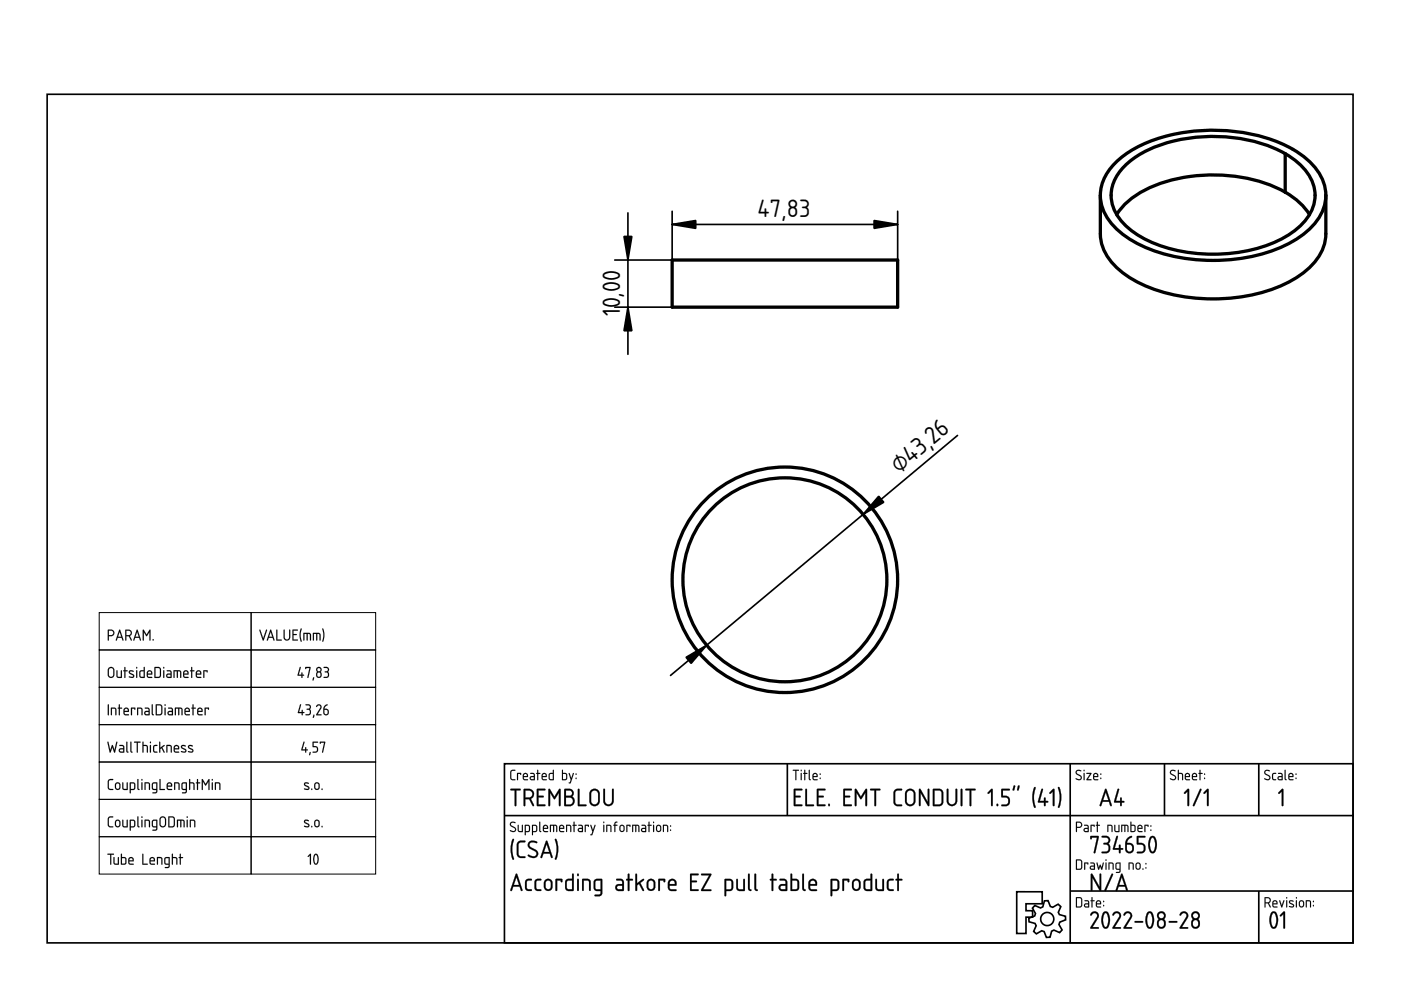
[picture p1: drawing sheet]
<svg xmlns="http://www.w3.org/2000/svg" width="297mm" height="210mm" viewBox="0 0 297 210" stroke-linecap="round" stroke-linejoin="round" font-family="sans-serif">
<defs><g id="words">
<g font-size="5">
<text x="160.6" y="45.9">47,83</text>
<text x="131.5" y="67.1" transform="rotate(-90 131.5 67.1)">10,00</text>
<text x="190.7" y="100.5" transform="rotate(-40 190.7 100.5)">⌀43,26</text>
</g>
</g></defs>
<g fill="none" stroke="#000" stroke-width=".35">
<path d="M10 20h276.9v179.9h-276.9zM107 161.9h179.9v38h-179.9zM107 172.9h179.9M166.9 161.9v11M226.9 161.9v38M246.9 161.9v11M266.9 161.9v11M215.6 189.1h5.4v2.5h-3.5v1.5h1.4v1.4h-1.4v3.4h-1.9zM219.4 192l1.2 .5 .5-.2 .3-1.3h.8l.5 1.2 .5 .2 1.1-.7 .6 .5-.5 1.2 .2 .5 1.3 .4v.7l-1.2 .5-.2 .5 .7 1.2-.5 .5-1.2-.5-.5 .2-.4 1.3-.7 .1-.5-1.3-.5-.2-1.2 .7-.5-.5 .5-1.2-.2-.5-1.3-.4-.1-.7 1.3-.5 .1-.5-.6-1.2zM226.9 188.9h60M266.9 188.9v11"/>
<circle cx="222" cy="194.9" r="1.4"/>
</g>
<g fill="#000">
<path d="M271.7 167.3l.2-.1 .2 .2v3.3l-.2 .2-.2-.2v-2.9l-.4 .5-.3-.1z"/>
<path d="M108.2 174.4l.3-.2h.5l.3 .1-.1 .2a.48 .48 0 0 0-.5-.1 .48 .48 0 0 0-.3 .5l1 .8-.1 .6a.76 .76 0 0 1-1.2-.3l.9 .2 .2-.3-1.1-.9zM108.3 174.4l-.2 .6 .9 .5a.35 .35 0 0 1 .2 .4 .35 .35 0 0 1-.3 .3l-.7-.2v.2a.67 .67 0 0 0 .8 .2 .67 .67 0 0 0 .4-.7l-1.1-.9 .2-.4 .8 .1a.65 .65 0 0 0-1-.1zM109.8 174.9l.2 .1v1.1l.6 .1v-1.2l.2-.1v1.5h-.6l-.3-.1zM109.8 174.9l.1 1.4 .9 .1v-1.5l-.1 .1v1.2h-.5l-.2-.1v-1.1zM111.5 175.1v1.1h.5l.1-1zM111.5 175.1l.7 .1-.2 1h-.5zM111.3 174.9h.8l.3 .4-.1 1-.8 .1-.1 .7-.2-.1zM111.3 174.9v2.1h.2v-.6h.5a.95 .95 0 0 0 .2-1.4zM113 175.1v1.1h.6v-1zM113 175.1l.7 .1-.1 1h-.6zM112.8 174.9h.8l.3 .4-.1 1-.8 .1-.1 .7-.1-.1zM112.8 174.9v2.1h.2v-.6h.5a.95 .95 0 0 0 .3-1.4zM114.3 174.2l.3 .1v1.7l.2 .3-.2 .1-.3-.3zM114.4 174.3l-.1 1.8 .1 .2 .2 .1-.1-2.1zM115.4 175.2l-.1 .3h.7l-.2-.4zM115.4 175.2l.4-.1 .2 .5h-.7zM115.3 175a.56 .56 0 0 1 .7 0 .56 .56 0 0 1 .1 .8l-.8-.1 .1 .4 .8 .2-.7 .1a.92 .92 0 0 1-.2-1.4zM115.3 175l-.2 .4 .1 .9 1 .1v-.2h-.8l-.1-.3v-.2h.9l-.1-.6-.4-.2zM116.6 174.9l1.4 .1 .2 .3-.1 1.1-.2-.1v-1.1l-.4-.1v1.2l-.1 .1-.2-.1 .1-1.2h-.5v1.2l-.2 .1zM116.6 174.9v1.5l.2-.1v-1.2h.5l.1 1.3 .1-1.3h.4v1.2l.2 .1a1.36 1.36 0 0 0-.2-1.5zM118.8 175.2l-.1 .3h.7l-.2-.4zM118.8 175.2l.4-.1 .2 .5h-.7zM118.7 175a.56 .56 0 0 1 .8 0 .56 .56 0 0 1 0 .8l-.8-.1 .1 .4 .8 .2-.6 .1a.92 .92 0 0 1-.3-1.4zM118.7 175l-.2 .4 .1 .9 1 .1v-.2h-.8l-.1-.3v-.2h.9l-.1-.6-.4-.2zM120 174.9h.7l.3 .1 .1 1.4-.2-.1-.1-1.1-.6-.1v1.2l-.2 .1zM120.1 174.9v1.5l.1-.1v-1.2l.7 .1 .1 1.2 .1-.7a.7 .7 0 0 0-.2-.8 .7 .7 0 0 0-.8 0zM121.6 174.2l.2 .1v.6l.5 .1-.5 .1v1.2l-.1 .1-.1-.1v-1.2l-.2-.1 .2-.1zM121.6 174.2v.7l-.2 .1 .2 .1 .1 1.3 .1-1.3 .5-.1-.5-.1v-.6zM122.8 175.8l.1 .4h.5v-.5zM122.8 175.8l.6-.1v.5h-.6zM122.6 174.9h.8l.2 .4v1.1h-.7a.46 .46 0 0 1-.4-.4 .46 .46 0 0 1 .4-.5h.5v-.3l-.8-.1zM122.6 174.9v.1l.8 .2v.4h-.5a.43 .43 0 0 0-.4 .4 .43 .43 0 0 0 .4 .4h.7v-1.1l-.3-.4zM124 174.9l.9 .1-.1 .3-.2-.2h-.4v1.2l-.1 .1-.1-.1zM124 174.9l.1 1.5 .1-1.3h.5l.1 .2v-.3zM125.2 174.9l.2 .1 .3 1 .3-1 .2-.1 .1 .1-.8 2.1-.4-.1 .3-.1 .2-.6zM125.2 174.9l.4 1.4-.2 .6-.2 .1 .3 .1 .7-2.1h-.1l-.4 1-.3-1zM127.9 174.9l.2 .1v1.3l-.1 .1-.1-.1zM127.9 174.9l.1 1.5 .1-1.4zM127.9 174.4a.15 .15 0 0 1 .3 0 .15 .15 0 0 1-.3 0zM127.9 174.2v.3h.2v-.3zM128.6 174.9h.6l.3 .1 .1 1.4-.2-.1v-1.1l-.7-.1 .1 1.2-.2 .1zM128.6 174.9v1.5l.1-.1v-1.2l.7 .1 .1 1.2 .1-.7a.7 .7 0 0 0-.2-.8 .7 .7 0 0 0-.8 0zM130.4 174.3l.5-.1v.2l-.3 .1-.1 .4 .4 .1-.4 .1v1.2l-.1 .1-.1-1.3-.3-.1 .3-.1zM130.4 174.3l-.1 .6-.3 .1 .3 .1 .1 1.3 .1-1.3 .4-.1-.4-.1v-.3l.4-.2v-.2zM131.7 175.2l-.1 .8 .4 .2 .2-.2v-.7l-.2-.2zM131.6 175.1h.4l.2 .2v.7l-.2 .2-.4-.2zM131.5 175l.5-.1 .4 .3v.8l-.3 .4h-.4l-.4-.4v-.8zM131.5 175l-.1 .2-.1 .7a.53 .53 0 0 0 .6 .5 .53 .53 0 0 0 .5-.5l-.1-.9-.4-.1zM132.8 174.9l.9 .1-.1 .3-.1-.2h-.5v1.2l-.1 .1-.1-.1zM132.8 174.9l.1 1.5 .1-1.3h.5l.1 .2 .1-.3zM134.1 174.9l1.3 .1 .2 .3v1.1l-.3-.1v-1.1l-.4-.1v1.2l-.1 .1-.1-.1v-1.2h-.5v1.2l-.2 .1zM134.1 174.9v1.5l.1-.1v-1.2h.5l.1 1.3 .1-1.3h.4l.1 1.2 .1 .1a1.36 1.36 0 0 0-.2-1.5zM136.2 175.8l.1 .4h.5v-.5zM136.2 175.8l.6-.1v.5h-.6zM136 174.9h.8l.2 .4v1.1h-.7a.46 .46 0 0 1-.4-.4 .46 .46 0 0 1 .4-.5h.5v-.3l-.8-.1zM136.1 174.9v.1l.7 .2v.4h-.5a.43 .43 0 0 0-.4 .4 .43 .43 0 0 0 .4 .4h.7v-1.1l-.3-.4zM137.5 174.2l.2 .1v.6l.5 .1-.5 .1v1.2l-.1 .1-.1-.1v-1.2l-.2-.1 .2-.1zM137.5 174.2v.7l-.2 .1 .2 .1 .1 1.3 .1-1.3 .4-.1-.4-.1v-.6zM138.5 174.9l.2 .1v1.3l-.1 .1-.2-.1zM138.5 174.9l.1 1.5 .1-1.4zM138.4 174.4a.15 .15 0 0 1 .3 0 .15 .15 0 0 1-.3 0zM138.5 174.2v.3h.1v-.3zM139.4 175.2v.8l.3 .2 .2-.2v-.7l-.1-.2zM139.4 175.1h.4l.2 .2v.7l-.3 .2-.4-.2zM139.3 175a.55 .55 0 0 1 .6-.1 .55 .55 0 0 1 .3 .5l-.1 .8-.3 .2h-.4l-.3-.5v-.7zM139.3 175l-.2 .2v.7a.53 .53 0 0 0 .5 .5 .53 .53 0 0 0 .6-.5l-.2-.9-.4-.1zM140.6 174.9h.6l.4 .1v1.4l-.2-.1v-1.1l-.6-.1v1.2l-.2 .1zM140.6 174.9v1.5l.2-.1v-1.2l.6 .1 .2 1.2v-.7a.7 .7 0 0 0-.2-.8 .7 .7 0 0 0-.8 0zM142.1 175.9h.2v.3l-.2-.1zM142.1 175.9v.2h.1v-.2zM142.1 175h.2v.3h-.2zM142.1 175v.2h.1v-.2z"/>
<path d="M108.3 174.4a.64 .64 0 0 1 1 .1h-.1a.49 .49 0 0 0-.6-.1 .49 .49 0 0 0-.2 .5l.7 .5a.6 .6 0 0 1 .2 .8 .6 .6 0 0 1-.9 .1l-.3-.1 .1-.2a.51 .51 0 0 0 .6 .2 .51 .51 0 0 0 .4-.5l-1-.6-.1-.3zM109.8 174.9l.2 .1v1.1l.2 .1h.5v-1.2l.1-.1v1.5l-.9-.1zM111.5 175.1v1.1h.5l.1-1zM111.3 174.9a.77 .77 0 0 1 .9 .1 .77 .77 0 0 1 .2 .9l-.3 .5h-.6l-.1 .7h-.1zM113 175.1v1.1h.6l.1-1zM112.8 174.9a.77 .77 0 0 1 1 .1 .77 .77 0 0 1 .1 .9l-.2 .5h-.7v.7h-.2zM114.3 174.2l.2 .1v1.7l.3 .3-.2 .1-.3-.3zM115.4 175.2l-.1 .3h.7l-.2-.4zM115.3 175a.55 .55 0 0 1 .7 0 .55 .55 0 0 1 .1 .7h-.8l.1 .5 .8 .1-.7 .1a.91 .91 0 0 1-.2-1.4zM116.6 174.9h1.3a1.25 1.25 0 0 1 .1 1.5l-.1-1.2-.2-.1h-.2l-.1 1.3-.1-.1v-1.2h-.5v1.2l-.2 .1zM118.8 175.2l-.1 .3h.7l-.2-.4zM118.7 175a.55 .55 0 0 1 .7 0 .55 .55 0 0 1 .1 .7h-.8l.1 .5 .8 .1-.6 .1a.91 .91 0 0 1-.3-1.4zM120 174.9a.71 .71 0 0 1 .9 0 .71 .71 0 0 1 .2 .8l-.1 .7-.1-1.2-.7-.1v1.2l-.2 .1zM121.6 174.2l.2 .1v.6l.5 .1-.5 .1-.1 1.3-.1-1.3-.2-.1 .2-.1zM122.8 175.8l.1 .4h.5v-.5zM122.6 174.9h.7l.3 .4v1.1h-.7a.44 .44 0 0 1-.4-.4 .44 .44 0 0 1 .4-.5h.5v-.3l-.8-.1zM124 174.9l.9 .1-.1 .3-.2-.2h-.4l-.1 1.3zM125.2 174.9l.2 .1 .3 1 .4-1h.2l-.8 2.1-.3-.1 .2-.1 .2-.6zM127.9 174.9l.2 .1-.1 1.4zM127.9 174.4a.15 .15 0 0 1 .3 0 .15 .15 0 0 1-.3 0zM128.6 174.9a.71 .71 0 0 1 .8 0 .71 .71 0 0 1 .2 .8l-.1 .7-.1-1.2-.7-.1v1.2l-.1 .1zM130.4 174.3l.5-.1v.2l-.4 .2v.3l.4 .1-.4 .1-.1 1.3-.1-1.3-.3-.1 .3-.1zM131.7 175.2l-.2 .7a.34 .34 0 0 0 .4 .3 .34 .34 0 0 0 .3-.4l-.1-.6zM131.5 175l.6-.1a.93 .93 0 0 1 0 1.5h-.4a.96 .96 0 0 1-.2-1.4zM132.8 174.9l.9 .1-.1 .3-.1-.2h-.5l-.1 1.3zM134.1 174.9h1.2a1.25 1.25 0 0 1 .2 1.5l-.2-1.2-.2-.1h-.2l-.1 1.3-.1-.1v-1.2h-.5v1.2l-.2 .1zM136.2 175.8l.1 .4h.5v-.5zM136 174.9h.8l.2 .4v1.1h-.7a.44 .44 0 0 1-.4-.4 .44 .44 0 0 1 .4-.5h.5v-.3l-.8-.1zM137.5 174.2l.2 .1v.6l.5 .1-.5 .1-.1 1.3-.1-1.3-.2-.1 .2-.1zM138.5 174.9l.2 .1-.1 1.4zM138.5 174.4a.14 .14 0 0 1 .2 0 .14 .14 0 0 1-.2 0zM139.4 175.2l-.1 .7a.34 .34 0 0 0 .4 .3 .34 .34 0 0 0 .3-.4l-.1-.6zM139.3 175l.6-.1a.93 .93 0 0 1-.1 1.5h-.4a.96 .96 0 0 1-.1-1.4zM140.6 174.9a.71 .71 0 0 1 .8 0 .71 .71 0 0 1 .3 .8l-.1 .7-.2-1.2-.6-.1v1.2l-.2 .1zM142.1 175.9h.2v.2h-.2zM142.1 175h.2v.3h-.2z"/>
<path d="M108.2 167.3l2-.1 .2 .2-.2 .2h-.7v3.1l-.2 .3-.2-.3v-3.1h-.9zM108.3 167.3v.2l.8 .1v3.1l.2 .2 .2-.2v-3.1h.7l.2-.2-.2-.1zM111.4 167.6v1.5a1.04 1.04 0 0 0 1.5-.8l-.4-.6zM111.4 167.6h1l.3 .2a.67 .67 0 0 1 0 1.1l-.3 .2h-1zM111 167.3l.2-.1a1.74 1.74 0 0 1 1.8 .4 1.1 1.1 0 0 1-.4 1.8l.6 1.2v.3l-.3-.1-.7-1.3h-.8v1.2l-.1 .2h-.3zM111.1 167.3v3.6l.2-.2v-1.3h.9l.7 1.4 .3 .1v-.3l-.7-1.2 .6-.5a1.06 1.06 0 0 0-.9-1.6zM113.9 167.3h1.7v.3h-.1h-1.3v1.1h.9l.2 .2-.2 .2h-.9v1.5l1.3-.1 .1 .1v.3h-1.8zM113.9 167.3v3.6h1.7l-.1-.3h-1.4v-1.6h1l.2-.1-.2-.2h-1v-1.1h1.4l.1-.3zM116.3 167.3h.3l.9 1.6 1-1.6h.3v3.6h-.3v-.2v-2.6l-.9 1.4-1-1.4 .1 2.6-.1 .2h-.3zM116.3 167.3v3.6h.3v-.2v-2.7l1 1.4 .9-1.4v2.7l.1 .2h.2v-3.6h-.3l-1 1.7-.9-1.7zM119.7 167.2h.9a.94 .94 0 0 1 1 .6 .94 .94 0 0 1-.3 1.1 1.11 1.11 0 0 1 .5 1.2 1.11 1.11 0 0 1-.9 .9l-1.3-.1v-3.4zM119.7 167.3v3.6h1.2a1.08 1.08 0 0 0 .9-.9 1.08 1.08 0 0 0-.5-1.1l.3-.5a.92 .92 0 0 0-.3-1l-.4-.1zM120 169.1v1.5h.8a.72 .72 0 0 0 .7-.8 .72 .72 0 0 0-.7-.7zM120 169.1h1l.3 .2a.75 .75 0 0 1 .1 .9 .75 .75 0 0 1-.6 .4h-.8zM120 167.6v1.1h.7a.53 .53 0 0 0 .6-.5 .53 .53 0 0 0-.6-.6zM120 167.6h.7a.58 .58 0 0 1 .6 .6 .58 .58 0 0 1-.6 .5h-.7zM122.5 167.3h.3l.1 .1v3.2l1.2-.1 .2 .1v.3h-1.8zM122.6 167.3v3.6h1.7v-.3h-.2h-1.3v-3.2zM125.6 167.8l-.3 .5 .1 1.8 .2 .3 .6 .1 .3-.1 .3-.4v-1.9l-.2-.3-.4-.2zM125.5 167.8h.1a.75 .75 0 0 1 .8-.2 .75 .75 0 0 1 .4 .7v1.5a.77 .77 0 0 1-.7 .8 .77 .77 0 0 1-.8-.7v-1.6zM125.3 167.5a1.13 1.13 0 0 1 1.2-.2 1.13 1.13 0 0 1 .7 1v1.5a1.13 1.13 0 0 1-1.1 1.2 1.13 1.13 0 0 1-1.2-1.1l.1-1.9zM125.3 167.6l-.3 .7v1.6l.3 .7a1.18 1.18 0 0 0 1.5 0l.3-.8v-1.5l-.1-.5-.7-.5h-.5zM127.9 167.3h.3l.1 .1v2.4l.2 .6a.75 .75 0 0 0 1.2-.4v-2.6l.2-.2 .2 .2v2.4l-.3 .8a1.1 1.1 0 0 1-1.2 .3 1.1 1.1 0 0 1-.7-1.1zM128 167.3l-.1 2.5 .4 .9a1.11 1.11 0 0 0 1.2 .1 1.11 1.11 0 0 0 .6-1v-2.4l-.2-.1-.1 .1v2.6l-.2 .3a.75 .75 0 0 1-.9 .2 .75 .75 0 0 1-.5-.7v-2.4z"/>
<path d="M108.3 167.3l1.9-.1 .2 .2-.2 .2h-.7v3.1l-.2 .2-.2-.2v-3.1l-.8-.1zM111.4 167.6v1.5a1.06 1.06 0 0 0 1.5-.8l-.1-.3-.5-.4zM111.1 167.3h.1a1.71 1.71 0 0 1 1.8 .4 1.12 1.12 0 0 1-.4 1.7l.6 1.2v.3l-.3-.1-.7-1.3h-.8v1.2l-.1 .2h-.2zM113.9 167.3h1.7v.2l-.1 .1h-1.3v1.1h.9l.2 .2-.2 .2h-.9v1.5h1.3l.1 .3h-1.7zM116.3 167.3h.3l.9 1.6 1-1.6h.3v3.6h-.3v-.2v-2.6l-.9 1.4-1-1.4v2.6v.2h-.3zM119.7 167.3l.9-.1a.93 .93 0 0 1 1 .6 .93 .93 0 0 1-.3 1.1 1.11 1.11 0 0 1 .5 1.2 1.11 1.11 0 0 1-.9 .8h-1.2zM120 169.1v1.5h.8a.74 .74 0 0 0 .7-.8 .74 .74 0 0 0-.7-.7zM120 167.6v1.1h.7a.56 .56 0 0 0 .6-.5 .56 .56 0 0 0-.6-.6zM122.6 167.3h.2l.1 .1v3.2h1.2h.2v.3h-1.7zM125.6 167.8l-.3 .5v1.6a.75 .75 0 0 0 .8 .7 .75 .75 0 0 0 .7-.8v-1.5a.75 .75 0 0 0-.4-.6 .75 .75 0 0 0-.8 .1zM125.3 167.5a1.1 1.1 0 0 1 1.2-.2 1.1 1.1 0 0 1 .7 1v1.5a1.1 1.1 0 0 1-1.1 1.1 1.1 1.1 0 0 1-1.1-1v-1.9zM128 167.3h.2l.1 .1v2.4a.75 .75 0 0 0 .7 .8 .75 .75 0 0 0 .8-.8v-2.4l.1-.2 .2 .2v2.4a1.11 1.11 0 0 1-1 1.1 1.11 1.11 0 0 1-1.2-1.1z"/>
<path d="M108.7 177.9h.3v.3a5.6 5.6 0 0 0-.1 3.7l.1 .2-.2 .2a5.2 5.2 0 0 1-.1-4.4zM108.6 178a6.5 6.5 0 0 0 0 4.1l.3 .1a7 7 0 0 1 0-4.3zM109.8 178.5l.4-.3 1.2 .1v.3l-1.3 .2-.1 2.2 .1 .4 1.3 .2v.3h-1.2l-.6-.5-.1-2.3zM109.9 178.5l-.3 .6 .1 2.3 .5 .5h1l.1-.3h-.9l-.4-.3-.1-2.2 .3-.4 1-.1 .2-.2a1.48 1.48 0 0 0-1.5 .1zM112.1 178.5l.5-.3 .9 .1 .4 .2v.2l-.2 .1a.91 .91 0 0 0-1.4 .4l.3 .5a1.92 1.92 0 0 1 1.5 1v.6l-.3 .4a1.47 1.47 0 0 1-1.9-.3l.2-.2 1.1 .3h.3l.2-.3a.55 .55 0 0 0-.3-.7l-1.4-.8-.1-.5zM112.2 178.5a.91 .91 0 0 0 .2 1.5l1 .5a.64 .64 0 0 1 .2 .9 .64 .64 0 0 1-.9 .1l-.6-.3-.2 .2 .1 .2a1.13 1.13 0 0 0 1.3 .3 1.13 1.13 0 0 0 .7-1.2l-.5-.6-.9-.4a.56 .56 0 0 1-.2-.9l.2-.2 1.1 .1 .2-.1a1.41 1.41 0 0 0-1.7-.1zM115.8 178.3l.3 .1 1.1 3.2-.2 .3-.2-.1-.2-.8h-1.4l-.3 .9h-.3v-.1zM115.8 178.3l-1.2 3.5 .2 .1 .2-.1 .2-.8h1.4l.4 .9 .1-.2-1.1-3.3zM115.9 179l-.6 1.6h1.2zM115.9 178.9l.6 1.8h-1.2zM117.7 177.9l.1-.1a3.9 3.9 0 0 1 .5 3.1l-.4 1.4h-.2v-.4a5.6 5.6 0 0 0 0-3.7zM117.7 177.9a7 7 0 0 1 0 4.3l.3-.1a6.5 6.5 0 0 0 0-4.1z"/>
<path d="M108.7 177.9h.2a7.3 7.3 0 0 0 0 4.3l-.1 .1a5.3 5.3 0 0 1-.1-4.4zM109.9 178.5a1.46 1.46 0 0 1 1.5-.1l-.2 .2-1 .1-.3 .4 .1 2.2 .4 .3h1l-.2 .3h-1l-.5-.5-.1-2.3zM112.2 178.5a1.41 1.41 0 0 1 1.7 .1l-.2 .2a.92 .92 0 0 0-1.4 .4l.3 .5a1.9 1.9 0 0 1 1.5 1 1.07 1.07 0 0 1-.6 1.2 1.07 1.07 0 0 1-1.2-.2l-.4-.2 .2-.3a1.19 1.19 0 0 0 1.6 0 .58 .58 0 0 0-.3-.7l-1.4-.9-.1-.4zM115.8 178.3l.3 .1 1.1 3.3-.2 .2-.4-.9h-1.4l-.3 .9-.3-.1zM115.9 179l-.6 1.6h1.2zM117.7 177.9h.1a4.7 4.7 0 0 1 .3 3.8l-.2 .5h-.2a7.3 7.3 0 0 0 0-4.3z"/>
<path d="M108.3 163.4l.9-.2v.2l-.6 .1-.2 .1v1.3l.2 .3h.6l.1 .2h-.8l-.3-.3v-1.4zM109.6 163.9l.9 .1-.1 .3-.1-.2h-.5l-.1 1.3zM111.1 164.2v.3h.6l-.1-.4zM111 164a.55 .55 0 0 1 .8 0 .55 .55 0 0 1 0 .8h-.7l.1 .4 .7 .1-.6 .1a.91 .91 0 0 1-.3-1.4zM112.6 164.8l.1 .4h.5v-.4zM112.4 163.9h.8l.2 .4v1.1h-.7a.44 .44 0 0 1-.4-.4 .44 .44 0 0 1 .4-.5h.5v-.3l-.8-.1zM113.9 163.2l.2 .1v.6l.5 .1-.5 .1-.1 1.3-.1-1.3-.2-.1 .2-.1zM115.1 164.2v.3h.6l-.2-.4zM115 164a.55 .55 0 0 1 .8 0 .55 .55 0 0 1 0 .8h-.8l.1 .4 .8 .1-.6 .1a.91 .91 0 0 1-.3-1.4zM116.7 164.1l-.1 .1a.63 .63 0 0 0-.1 .7 .63 .63 0 0 0 .7 .3v-1.1zM116.4 164l.8-.1v-.6l.2-.1v2.2h-.8l-.2-.2zM119.4 164.1v1.1h.4a.78 .78 0 0 0 .2-1zM119.2 163.2l.2 .1v.6h.6l.2 .3v.8l-.2 .4-.9-.1zM120.6 163.9l.2 .1 .3 1 .4-1h.2l-.8 2.1-.3-.1 .2-.1 .2-.6zM122.1 164.9h.1v.2h-.1zM122.1 164h.1v.3h-.1z"/>
<path d="M108.3 163.3l1-.1v.2l-.8 .1-.1 1.4 .1 .2 .8 .1v.2h-.8l-.3-.3v-1.4zM108.4 163.4l-.2 .3v1.4l.3 .3h.7v-.2h-.6l-.2-.3v-1.3l.2-.2h.6v-.2zM109.6 163.9l.9 .1-.1 .3-.1-.2h-.5v1.2l-.1 .1-.1-.1zM109.7 163.9v1.5l.1-1.3h.5l.1 .2 .1-.3zM111.1 164.2v.3h.6l-.2-.4zM111.1 164.2l.5-.1 .1 .5h-.7zM111 164a.55 .55 0 0 1 .8 0 .55 .55 0 0 1 0 .8h-.7v.3l.9 .2-.7 .1a.92 .92 0 0 1-.3-1.4zM111 164l-.1 .4 .1 .9 .9 .1v-.1l-.7-.1-.2-.3v-.2h.9l-.1-.6-.4-.2zM112.6 164.8l.1 .4h.5v-.4zM112.6 164.8l.6-.1v.5h-.6zM112.4 163.9h.8l.2 .4v1.1h-.7a.46 .46 0 0 1-.4-.4 .46 .46 0 0 1 .4-.5h.5v-.3l-.8-.1zM112.5 163.9v.2l.7 .1v.4h-.5a.43 .43 0 0 0-.4 .4 .43 .43 0 0 0 .4 .4h.7v-1.1l-.3-.4zM113.9 163.2l.2 .1v.6l.5 .1-.5 .1v1.2l-.1 .1-.1-.1v-1.2l-.2-.1 .2-.1zM113.9 163.3v.6l-.2 .1 .2 .1 .1 1.3 .1-1.3 .4-.1-.4-.1v-.6zM115.1 164.2v.3h.6l-.2-.4zM115.1 164.2l.4-.1 .2 .5h-.7zM115 164a.55 .55 0 0 1 .8 0 .55 .55 0 0 1 0 .8h-.8l.1 .3 .9 .2-.7 .1a.92 .92 0 0 1-.3-1.4zM115 164l-.2 .4 .2 .9 .9 .1v-.1l-.8-.1-.1-.3v-.2h.9l-.1-.6-.4-.2zM116.7 164.1l-.1 1 .6 .1v-1.1zM116.6 164.1h.6v1.1h-.3a.65 .65 0 0 1-.3-1.1zM116.4 164l.8-.1v-.6l.2-.1v2.2l-.9-.1-.2-.3zM116.4 164v1.2l.2 .2h.8v-2.1h-.2v.6zM119.4 164.1v1.1h.4a.76 .76 0 0 0 0-1.1zM119.3 164.1h.5a.73 .73 0 0 1 .2 1l-.7 .1zM119.2 163.2l.2 .1v.6h.6l.2 .3v1l-.2 .2-.9-.1zM119.2 163.2v2.1l.8 .1 .2-.4v-.8l-.2-.3h-.7v-.6zM120.6 163.9l.2 .1 .3 1 .4-1 .1-.1 .1 .1-.8 2.1-.3-.1 .2-.1 .2-.6zM120.6 163.9l.4 1.4-.2 .6-.2 .1 .3 .1 .8-2.1h-.2l-.4 1-.3-1zM122 164.9h.2v.3h-.2zM122.1 164.9v.2h.1v-.2zM122 164h.2v.3h-.2zM122.1 164v.2l.1 .1v-.3z"/>
<path d="M168.1 163.2h1.2l.1 .1-.6 .1 .1 1.9-.2 .1-.1-.1v-1.9h-.5zM168.1 163.2v.2h.5l.1 2 .1-2 .6-.1zM169.8 163.9l.2 .1v1.3l-.1 .1-.1-.1zM169.8 163.9l.1 1.5 .1-1.4zM169.7 163.4a.2 .2 0 0 1 .4 0 .2 .2 0 0 1-.4 0zM169.8 163.2v.3h.1v-.3zM170.5 163.2l.2 .1v.6l.5 .1-.5 .1v1.2l-.1 .1-.1-.1v-1.2l-.2-.1 .2-.1zM170.6 163.3l-.1 .6-.2 .1 .2 .1 .1 1.3 .1-1.3 .5-.1-.5-.1v-.6zM171.5 163.2l.2 .1v1.7l.2 .3-.1 .1-.3-.3zM171.5 163.3v1.8l.1 .2 .2 .1-.1-2.1zM172.5 164.2v.3h.6l-.1-.4zM172.5 164.2l.5-.1 .2 .5h-.7zM172.4 164a.55 .55 0 0 1 .8 0 .55 .55 0 0 1 .1 .8h-.8v.3l.9 .2-.7 .1a.92 .92 0 0 1-.3-1.4zM172.5 164l-.2 .4 .1 .9 .9 .1v-.1l-.7-.1-.1-.3v-.2h.8l-.1-.6-.4-.2zM173.8 164.9h.2v.3h-.2zM173.8 164.9v.2h.2v-.2zM173.8 164h.2v.3h-.2zM173.8 164v.2l.2 .1v-.3z"/>
<path d="M168.1 163.2l1.3 .1-.6 .1-.1 2-.1-2h-.5zM169.8 163.9l.2 .1-.1 1.4zM169.8 163.4a.14 .14 0 0 1 .2 0 .14 .14 0 0 1-.2 0zM170.5 163.2l.2 .1v.6l.5 .1-.5 .1-.1 1.3-.1-1.3-.2-.1 .2-.1zM171.5 163.2l.2 .1v1.7l.2 .3-.1 .1-.3-.3zM172.5 164.2v.3h.6l-.1-.4zM172.4 164a.55 .55 0 0 1 .8 0 .55 .55 0 0 1 .1 .8h-.8l.1 .4 .8 .1-.7 .1a.91 .91 0 0 1-.3-1.4zM173.8 164.9h.2v.2h-.2zM173.8 164h.2v.3h-.2z"/>
<path d="M168.3 167.3h1.8v.2l-.2 .1h-1.3v1.1h1l.2 .2-.2 .2h-1v1.5h1.3l.2 .3h-1.8zM170.8 167.3h.3v.1v3.2h1.3h.1v.3h-1.7zM173.2 167.3h1.8v.2l-.2 .1h-1.3v1.1h1l.2 .2-.2 .2h-1v1.5h1.3l.2 .3h-1.8zM175.6 170.5h.3v.4h-.3zM178.8 167.3h1.8v.2l-.2 .1h-1.3v1.1h1l.2 .2-.2 .2h-1v1.5h1.3l.2 .3h-1.8zM181.3 167.3h.3l.9 1.6 1-1.6h.3v3.6h-.3v-.2v-2.6l-1 1.4-.9-1.4v2.6v.2h-.3zM184.5 167.3l2-.1 .2 .2-.2 .2h-.8v3.1l-.1 .2-.2-.2v-3.1l-.9-.1zM189.7 167.5a1.46 1.46 0 0 1 1.6-.1l-.2 .2-1 .1-.3 .4 .1 2.2 .4 .3h.9l-.1 .3h-1.1l-.5-.5-.1-2.3zM192.5 167.8l-.3 .5v1.6a.75 .75 0 0 0 .8 .7 .75 .75 0 0 0 .7-.8v-1.5a.75 .75 0 0 0-.4-.6 .75 .75 0 0 0-.8 .1zM192.2 167.5a1.1 1.1 0 0 1 1.2-.2 1.1 1.1 0 0 1 .7 1v1.5a1.1 1.1 0 0 1-1.1 1.1 1.1 1.1 0 0 1-1.1-1v-1.9zM194.9 167.3h.3l1.5 2.8v-2.7v-.1h.3v3.6l-.3-.1-1.5-2.7v2.6l-.1 .2h-.2zM198.1 167.6v3l1.2-.1 .3-.5v-2l-.4-.4zM197.8 167.3h1.5l.7 .6v2.4l-.6 .6h-1.6zM200.8 167.3h.2l.1 .1v2.4a.75 .75 0 0 0 .7 .8 .75 .75 0 0 0 .8-.8v-2.4l.2-.2 .1 .2v2.4a1.11 1.11 0 0 1-1 1.1 1.11 1.11 0 0 1-1.2-1.1zM203.7 167.3h.3v.2v3.2l-.1 .2-.2-.2zM204.7 167.3l2-.1 .2 .2-.2 .2h-.8v3.1l-.1 .2-.2-.2v-3.1l-.9-.1zM210.1 167.3l.2-.1 .2 .2v3.3l-.2 .2-.2-.2v-2.9l-.5 .5-.2-.1zM211.3 170.5h.3v.4h-.3zM212.3 167.3l1.6-.1 .2 .2-.2 .2h-1.3v1.1a1.14 1.14 0 0 1 1.5 .8 1.14 1.14 0 0 1-.9 1.4h-.7l-.2-.1 .2-.2h.7a.77 .77 0 0 0 .6-.8 .77 .77 0 0 0-.7-.7l-.8-.1zM215.9 166.6l.3 .1-.4 .9-.2-.1zM214.9 166.6l.3 .1-.3 .9-.2-.1zM219.3 166.9h.2a7.3 7.3 0 0 0 0 4.4h-.1a5.3 5.3 0 0 1-.1-4.4zM220.9 167.3h.2v.1l-.6 2.4h.8v-.5l.2-.2 .2 .2v.5h.4l.1 .2-.5 .2v.5l-.2 .2-.2-.2v-.5h-1.1l-.2-.2zM223.2 167.3l.2-.1 .2 .2v3.3l-.2 .2-.2-.2v-2.9l-.5 .5-.2-.1zM224.3 166.9h.2a4.7 4.7 0 0 1 .3 3.8l-.2 .5h-.3a7.3 7.3 0 0 0 0-4.3z"/>
<path d="M168.3 167.3h1.8v.3h-.2h-1.3v1.1h1l.2 .2-.2 .2h-1v1.5l1.3-.1 .2 .1v.3h-1.8zM168.4 167.3v3.6h1.7l-.2-.3h-1.3v-1.6h1l.1-.1-.1-.2h-1v-1.1h1.3l.2-.3zM170.8 167.3h.3v.1v3.2l1.3-.1 .2 .1-.1 .3h-1.7zM170.8 167.3v3.6h1.7v-.3h-.1h-1.3v-3.2zM173.2 167.3h1.8v.3h-.2h-1.3v1.1h1l.2 .2-.2 .2h-1v1.5l1.3-.1 .2 .1v.3h-1.8zM173.3 167.3l-.1 3.6h1.8l-.2-.3h-1.3v-1.6h1l.1-.1-.1-.2h-1v-1.1h1.3l.2-.3zM175.6 170.5l.3-.1v.5h-.3zM175.7 170.5v.3h.2v-.3zM178.8 167.3h1.8v.3h-.2h-1.3v1.1h1l.2 .2-.2 .2h-1v1.5l1.3-.1 .2 .1v.3h-1.8zM178.9 167.3l-.1 3.6h1.8l-.2-.3h-1.3v-1.6h1l.1-.1-.1-.2h-1v-1.1h1.3l.2-.3zM181.3 167.3h.3l.9 1.6 1-1.6h.3v3.6h-.3l-.1-.2v-2.6l-.9 1.4-.9-1.4v2.6v.2h-.3zM181.3 167.3v3.6h.2l.1-.2v-2.7l.9 1.4 1-1.4v2.7v.2h.3v-3.6h-.3l-1 1.7-.9-1.7zM184.5 167.3l2-.1 .2 .2-.2 .2h-.8l.1 3.1-.2 .3-.2-.3v-3.1h-.9zM184.5 167.3v.2l.9 .1v3.1l.2 .2 .1-.2v-3.1h.8l.1-.2-.1-.1zM189.7 167.5l.4-.3 1.1 .1v.3l-1.3 .2-.1 2.2 .1 .4 1.3 .2v.3h-1.2l-.5-.5-.1-2.3zM189.7 167.5l-.2 .6v2.3l.6 .5h1l.1-.3h-.9l-.5-.3v-2.2l.3-.4 1-.1 .1-.2a1.48 1.48 0 0 0-1.5 .1zM192.5 167.8l-.2 .5v1.8l.2 .3 .6 .1 .4-.1 .2-.4v-1.9l-.2-.3-.4-.2zM192.5 167.8a.78 .78 0 0 1 .8-.2 .78 .78 0 0 1 .5 .7v1.5a.77 .77 0 0 1-.8 .8 .77 .77 0 0 1-.8-.7v-1.6zM192.2 167.5a1.11 1.11 0 0 1 1.2-.2 1.11 1.11 0 0 1 .7 1v1.5a1.13 1.13 0 0 1-1.1 1.2 1.13 1.13 0 0 1-1.1-1.1v-1.9zM192.2 167.6l-.3 .7v1.6l.3 .7a1.18 1.18 0 0 0 1.6 0l.3-.8v-1.5l-.2-.5-.6-.5h-.6zM194.9 167.3h.3l1.5 2.8v-2.7v-.1h.3v3.6l-.3-.1-1.5-2.7v2.6v.2h-.3zM194.9 167.3v3.5l.3-.1v-2.7l1.5 2.8h.3v-3.5l-.3 .1v2.8l-1.5-2.9zM198.1 167.6v3l1.2-.1 .3-.5v-2l-.4-.4zM198.1 167.6h1.1l.4 .3v2.4a1.67 1.67 0 0 1-1.5 .3zM197.8 167.3l1.6-.1 .3 .3 .3 .4v2.4l-.6 .6h-1.6zM197.8 167.3v3.6h1.6l.5-.6v-2.4l-.6-.6zM200.8 167.3h.3v.1v2.4l.2 .6a.75 .75 0 0 0 1.2-.4l.1-2.6 .2-.2 .2 .2v2.4l-.4 .8a1.1 1.1 0 0 1-1.2 .3 1.1 1.1 0 0 1-.7-1.1zM200.8 167.3v2.5l.3 .9a1.11 1.11 0 0 0 1.2 .1 1.11 1.11 0 0 0 .6-1v-2.4l-.1-.1-.2 .1v2.6l-.2 .3a.75 .75 0 0 1-.9 .2 .75 .75 0 0 1-.4-.7v-2.4zM203.7 167.3h.3l.1 .2v3.2l-.2 .3-.2-.3zM203.7 167.3v3.4l.2 .2 .1-.2v-3.2v-.2zM204.7 167.3l2-.1 .2 .2-.2 .2h-.8l.1 3.1-.2 .3-.2-.3v-3.1h-.9zM204.7 167.3v.2l.9 .1v3.1l.2 .2 .1-.2v-3.1h.8l.1-.2-.1-.1zM210.1 167.3l.2-.1 .2 .2v3.3l-.2 .2-.2-.2v-2.9l-.5 .5-.2-.1zM210.1 167.3l-.7 .9 .2 .1 .5-.5v2.9l.2 .2 .2-.2v-3.3l-.1-.1zM211.3 170.5l.3-.1v.5h-.3zM211.3 170.5v.3h.3v-.3zM212.3 167.3l1.6-.1 .3 .2-.3 .2h-1.3v1.1a1.19 1.19 0 0 1 1.4 .5 1.19 1.19 0 0 1-.1 1.5 1.52 1.52 0 0 1-1.6 .2v-.3h.9a.74 .74 0 0 0 .6-.8 .74 .74 0 0 0-.7-.7l-.8-.1zM212.3 167.3v1.7l1.2 .1 .3 .5-.1 .8-.3 .2h-1l.1 .3a1.36 1.36 0 0 0 1.5-.4 1.16 1.16 0 0 0-.1-1.4 1.16 1.16 0 0 0-1.3-.4v-1.1h1.3l.2-.2-.2-.1zM215.9 166.5l.3 .2-.4 .9-.2-.1zM215.9 166.6l-.2 .9 .1 .1 .3-.8v-.2zM214.9 166.5l.3 .1 .1 .1-.2 .8-.2 .1-.2-.1zM215 166.6l-.3 .8 .2 .2 .3-.8v-.2zM219.3 166.9h.3v.3a5.6 5.6 0 0 0-.1 3.7l.1 .2-.2 .2a5.2 5.2 0 0 1-.1-4.4zM219.2 167a6.5 6.5 0 0 0 0 4.1l.3 .1a7 7 0 0 1 0-4.3zM220.8 167.2l.3 .1 .1 .1-.7 2.4h.8v-.5l.2-.2 .2 .2v.5h.4l.2 .2-.2 .2h-.4v.5l-.2 .2-.2-.2v-.5h-1.1l-.2-.2zM220.9 167.3l-.8 2.7 .1 .2h1.2v.5l.1 .2 .2-.2v-.6l.5-.1-.1-.2h-.4l-.1-.6-.2-.1v.7h-1l.7-2.4v-.1zM223.2 167.3l.2-.1 .2 .2v3.3l-.2 .2-.2-.2v-2.9l-.5 .5-.2-.1zM223.2 167.3l-.7 .9 .2 .1 .5-.5v2.9l.2 .2 .1-.2v-3.3v-.1zM224.3 166.9l.2-.1a3.9 3.9 0 0 1 .5 3.1l-.4 1.4h-.3v-.4a5.6 5.6 0 0 0 0-3.7zM224.4 166.9a7 7 0 0 1 0 4.3l.2-.1a6.5 6.5 0 0 0 0-4.1z"/>
<path d="M228.2 163.4l.2-.2h.6l.2 .2v.2a.48 .48 0 0 0-.6-.1 .48 .48 0 0 0-.3 .4l1 .8-.1 .6a.76 .76 0 0 1-1.1-.3l.8 .2 .2-.3-1-.9zM228.2 163.4l-.1 .6 .8 .6a.35 .35 0 0 1 .3 .3 .35 .35 0 0 1-.4 .3l-.6-.2-.1 .2a.67 .67 0 0 0 .8 .2 .67 .67 0 0 0 .4-.7l-1-.9 .1-.4 .8 .1a.65 .65 0 0 0-1-.1zM229.8 163.9l.2 .1v1.3l-.1 .1-.2-.1zM229.8 163.9l.1 1.5v-1.4zM229.7 163.4a.15 .15 0 0 1 .3 0 .15 .15 0 0 1-.3 0zM229.8 163.2v.3h.1v-.3zM230.3 163.9h1.1l-.8 1.3h.7l.1 .2h-1l.7-1.3h-.7zM230.4 163.9v.2h.7l-.7 1.3h1l-.1-.2h-.7l.8-1.3zM232 164.2v.3h.6l-.1-.4zM232 164.2l.5-.1 .2 .5h-.7zM231.9 164a.55 .55 0 0 1 .8 0 .55 .55 0 0 1 .1 .8h-.8v.3l.9 .2-.7 .1a.92 .92 0 0 1-.3-1.4zM232 164l-.2 .4 .1 .9 .9 .1v-.1l-.7-.1-.1-.3v-.2h.8l-.1-.6-.4-.2zM233.3 164.9h.2v.3h-.2zM233.3 164.9v.2h.2v-.2zM233.3 164h.2v.3h-.2zM233.3 164v.2l.2 .1v-.3z"/>
<path d="M228.2 163.4a.64 .64 0 0 1 1 .1 .49 .49 0 0 0-.6-.1 .49 .49 0 0 0-.3 .6l.7 .4a.6 .6 0 0 1 .3 .8 .6 .6 0 0 1-1 .1l-.2-.1 .1-.2a.51 .51 0 0 0 .6 .2 .51 .51 0 0 0 .3-.5l-.9-.6-.2-.3zM229.8 163.9l.2 .1-.1 1.4zM229.7 163.4a.15 .15 0 0 1 .3 0 .15 .15 0 0 1-.3 0zM230.4 163.9h1l-.8 1.3h.7l.1 .2h-1l.7-1.3h-.7zM232 164.2v.3h.6l-.1-.4zM231.9 164a.55 .55 0 0 1 .8 0 .55 .55 0 0 1 .1 .8h-.8l.1 .4 .8 .1-.7 .1a.91 .91 0 0 1-.3-1.4zM233.3 164.9h.2v.2h-.2zM233.3 164h.2v.3h-.2z"/>
<path d="M228.3 174.4v.9h.5a.45 .45 0 0 0 .4-.5 .45 .45 0 0 0-.4-.4zM228.2 174.2h.6a.66 .66 0 0 1 .6 .7 .66 .66 0 0 1-.6 .6h-.5v.8l-.2 .1zM230 175.8l.1 .4h.5v-.5zM229.9 174.9h.7l.2 .4v1.1h-.6a.44 .44 0 0 1-.5-.4 .44 .44 0 0 1 .5-.5h.4v-.3l-.7-.1zM231.2 174.9l.9 .1-.1 .3-.1-.2h-.5l-.1 1.3zM232.6 174.2l.2 .1v.6l.4 .1-.4 .1-.1 1.3-.1-1.3-.3-.1 .3-.1zM234.8 174.9a.71 .71 0 0 1 .8 0 .71 .71 0 0 1 .3 .8l-.1 .7-.1-1.2-.7-.1v1.2l-.2 .1zM236.3 174.9l.2 .1v1.1l.2 .1h.4v-1.2l.2-.1v1.5l-.9-.1zM237.8 174.9h1.2a1.25 1.25 0 0 1 .2 1.5l-.2-1.2-.2-.1h-.2l-.1 1.3-.1-.1v-1.2h-.5v1.2l-.2 .1zM239.9 175.1v1.1h.4a.78 .78 0 0 0 .2-1zM239.7 174.2l.2 .1v.6h.6l.2 .3 .1 .8-.3 .4-.8-.1zM241.4 175.2v.3h.6l-.2-.4zM241.3 175a.55 .55 0 0 1 .8 0 .55 .55 0 0 1 0 .7h-.7l.1 .5 .7 .1-.6 .1a.91 .91 0 0 1-.3-1.4zM242.7 174.9l.8 .1-.1 .3-.1-.2h-.4l-.2 1.3zM243.9 175.9h.2v.2h-.2zM243.9 175h.2v.3h-.2z"/>
<path d="M228.3 174.4v.9h.5a.43 .43 0 0 0 .4-.5 .43 .43 0 0 0-.4-.4zM228.3 174.4h.5a.46 .46 0 0 1 .4 .4 .46 .46 0 0 1-.4 .5h-.5zM228.1 174.2h.9l.3 .2a.67 .67 0 0 1 .1 .7 .67 .67 0 0 1-.6 .5l-.5-.1 .1 .8-.3 .1zM228.2 174.3v2.1l.1-.9a.87 .87 0 0 0 1-.3v.1a.66 .66 0 0 0-.5-1.1zM230 175.8l.1 .4h.5v-.5zM230 175.8l.6-.1v.5h-.6zM229.9 174.9h.7l.2 .4v1.1h-.6a.46 .46 0 0 1-.5-.4 .46 .46 0 0 1 .5-.5h.4v-.3l-.7-.1zM229.9 174.9v.1l.7 .2v.4h-.4a.43 .43 0 0 0-.5 .4 .43 .43 0 0 0 .5 .4h.6v-1.1l-.2-.4zM231.2 174.9l.9 .1-.1 .3-.1-.2h-.5v1.2l-.1 .1-.1-.1zM231.3 174.9v1.5l.1-1.3h.5l.1 .2 .1-.3zM232.6 174.2l.2 .1v.6l.4 .1-.4 .1v1.2l-.1 .1-.2-.1 .1-1.2-.3-.1 .3-.1zM232.6 174.2v.7l-.2 .1 .2 .1 .1 1.3 .1-1.3 .4-.1-.4-.1v-.6zM234.8 174.9h.7l.3 .1 .1 1.4-.2-.1-.1-1.1-.6-.1v1.2l-.2 .1zM234.8 174.9v1.5l.2-.1v-1.2l.7 .1 .1 1.2 .1-.7a.7 .7 0 0 0-.3-.8 .7 .7 0 0 0-.8 0zM236.3 174.9l.2 .1v1.1l.6 .1v-1.2l.2-.1v1.5h-.6l-.4-.1zM236.3 174.9l.1 1.4 .9 .1v-1.5l-.1 .1v1.2h-.5l-.2-.1-.1-1.1zM237.7 174.9l1.4 .1 .2 .3-.1 1.1-.2-.1v-1.1l-.4-.1v1.2l-.1 .1-.1-.1v-1.2h-.5v1.2l-.2 .1zM237.8 174.9v1.5l.1-.1v-1.2h.5l.1 1.3 .1-1.3h.4l.1 1.2 .1 .1a1.36 1.36 0 0 0-.2-1.5zM239.9 175.1v1.1h.4a.76 .76 0 0 0 0-1.1zM239.9 175.1h.4a.73 .73 0 0 1 .2 1l-.6 .1zM239.7 174.2l.2 .1v.6h.6l.3 .2-.1 1.1-.2 .2-.8-.1zM239.7 174.2v2.1l.8 .1 .2-.4v-.8l-.2-.3h-.6v-.6zM241.4 175.2v.3h.6l-.2-.4zM241.4 175.2l.5-.1 .1 .5h-.7zM241.3 175a.56 .56 0 0 1 .8 0 .56 .56 0 0 1 0 .8l-.7-.1v.4l.9 .2-.7 .1a.92 .92 0 0 1-.3-1.4zM241.3 175l-.1 .4 .1 .9 .9 .1v-.2h-.8l-.1-.3v-.2h.9l-.1-.6-.4-.2zM242.7 174.9l.8 .1-.1 .3-.1-.2h-.4v1.2l-.2 .1-.1-.1zM242.7 174.9v1.5l.1-1.3h.5l.1 .2 .1-.3zM243.9 175.9h.2v.3l-.2-.1zM243.9 175.9v.2h.2v-.2zM243.9 175h.2v.3h-.2zM243.9 175v.2h.2v-.2z"/>
<path d="M231.2 177.3l1.6-.1 .2 .2-.8 3.4-.1 .1-.2-.2 .7-3.1h-1.1l-.2 .4-.2-.2zM233.6 177.3a1.2 1.2 0 0 1 1.8 .8l-.4 .8a1.18 1.18 0 0 1 .2 1.6 1.18 1.18 0 0 1-1.7 .2l.3-.1a.88 .88 0 0 0 1-.2 .88 .88 0 0 0 .2-1l-.4-.3-.6-.1v-.2a.67 .67 0 0 0 .9-.2 .67 .67 0 0 0-.1-.9l-1.2-.2zM236.7 177.3h.3v.1l-.7 2.4h.9v-.5l.2-.2 .2 .2v.5h.4l.1 .2-.5 .2v.5l-.2 .2-.2-.2v-.5h-1.1l-.2-.2zM239 177.8l.8-.6 .2 .2a1.88 1.88 0 0 0-1.1 1.3 1.12 1.12 0 0 1 1.5 .9 1.12 1.12 0 0 1-1.2 1.3l-.5-.4-.1-.4a2.91 2.91 0 0 1 .2-2.1zM238.9 179.1v.9a.57 .57 0 0 0 .6 .6 .57 .57 0 0 0 .5-.6l-.1-.8-.3-.1zM241.1 177.3l1.6-.1 .2 .2-.2 .2h-1.3v1.1a1.14 1.14 0 0 1 1.4 .8 1.14 1.14 0 0 1-.8 1.4h-.8l-.2-.1 .2-.2h.7a.77 .77 0 0 0 .6-.8 .77 .77 0 0 0-.6-.7l-.8-.1zM244.2 177.6l-.4 1.3a2.07 2.07 0 0 0 .6 1.7 2.3 2.3 0 0 0 .4-2.3l-.2-.6zM244 177.4a.84 .84 0 0 1 .9 0 .84 .84 0 0 1 .3 .9l.1 .9a2.1 2.1 0 0 1-.7 1.7h-.2a1.53 1.53 0 0 1-1-1.7l.2-1.2z"/>
<path d="M231.2 177.3l1.6-.1 .2 .2-.7 3.4-.2 .1-.2-.2 .7-3.1h-1.1v.3l-.2 .1-.2-.2zM231.2 177.3v.5l.1 .1 .2-.3h1.1l-.7 3.1 .2 .2 .8-3.5-.1-.1zM233.6 177.3l1.2-.1 .3 .3a.88 .88 0 0 1-.1 1.4 1.2 1.2 0 0 1 .2 1.7 1.2 1.2 0 0 1-1.7 .1l.3-.2 1.1-.1a.87 .87 0 0 0 0-1 .87 .87 0 0 0-.9-.4v-.3h.1a.61 .61 0 0 0 .8-.2 .61 .61 0 0 0 0-.7l-1.3-.2zM233.6 177.3v.2l.9 .1a.56 .56 0 0 1 .5 .3 .56 .56 0 0 1-.1 .6l-.9 .4 .9 .3a.9 .9 0 0 1 0 1.2 .9 .9 0 0 1-1.1 .2l-.2 .1a1.15 1.15 0 0 0 1.6-.2 1.15 1.15 0 0 0-.2-1.6 .93 .93 0 0 0 .3-1.2 .93 .93 0 0 0-1.2-.4zM236.7 177.2l.3 .1v.1l-.7 2.4h.9v-.5l.2-.2 .2 .2v.5h.4l.2 .2-.2 .2h-.4v.5l-.2 .2-.2-.2v-.5h-1.1l-.2-.2zM236.8 177.3l-.8 2.7 .1 .1h1.2v.6l.1 .2 .2-.2v-.6l.5-.1-.1-.2h-.4l-.1-.7h-.2v.7h-1l.7-2.4v-.1zM239 177.7l.8-.5 .3 .2a2.05 2.05 0 0 0-1.2 1.3h.8l.5 .3a1.4 1.4 0 0 1-.1 1.7 .89 .89 0 0 1-1.3 0l-.3-.6a2.94 2.94 0 0 1 .3-2.1zM239 177.8l-.2 .2a2.89 2.89 0 0 0-.2 2.1 .93 .93 0 0 0 1.2 .8 .93 .93 0 0 0 .6-1.3 1.12 1.12 0 0 0-1.5-.9l.2-.6 .9-.6v-.2h-.3zM238.9 179.1v.9l.2 .4 .4 .2 .4-.2a.84 .84 0 0 0-.4-1.3zM238.9 179.1h.7l.3 .1a.74 .74 0 0 1 .2 1 .74 .74 0 0 1-1 .3l-.2-.5zM241.1 177.3l1.6-.1 .2 .2-.2 .2h-1.3v1.1a1.19 1.19 0 0 1 1.4 .5 1.19 1.19 0 0 1-.2 1.5 1.52 1.52 0 0 1-1.5 .2v-.3h.8a.74 .74 0 0 0 .6-.8 .74 .74 0 0 0-.6-.7l-.9-.1zM241.1 177.3v1.7l1.1 .1 .3 .5-.1 .8-.3 .2h-1l.1 .3a1.36 1.36 0 0 0 1.5-.4 1.16 1.16 0 0 0 0-1.4 1.16 1.16 0 0 0-1.4-.4v-1.1h1.4l.1-.2-.1-.1zM244.2 177.6l-.4 1.3a2.09 2.09 0 0 0 .6 1.6l.2-.1 .2-.6 .1-1.2-.3-.9zM244.2 177.6h.2a2.19 2.19 0 0 1 .5 1.9l-.2 .9-.5 .2-.3-.5-.1-1 .1-.8zM243.9 177.4l.5-.2 .5 .3 .4 1.1v.9a1.2 1.2 0 0 1-1.2 1.4l-.4-.5-.3-1.2 .2-1.2zM244 177.4l-.3 .6-.2 1.1a2.19 2.19 0 0 0 .7 1.8h.4l.3-.3a2.96 2.96 0 0 0-.3-3.3z"/>
<path d="M234.3 167.3l.3 .1 1.1 3.2-.1 .4-.3-.2-.2-.8h-1.3l-.4 .9h-.2l-.1-.1zM234.4 167.3l-1.2 3.5 .1 .1 .2-.1 .2-.8h1.4l.5 .9 .1-.2-1.1-3.3zM234.4 168l-.5 1.7h1.1zM234.4 167.9l.6 1.8h-1.2zM237 167.2l.3 .1v.1l-.7 2.4h.9v-.5l.2-.2 .2 .2-.1 .5h.4l.2 .2-.2 .2h-.4l.1 .5-.2 .2-.2-.2v-.5h-1.1l-.2-.2zM237 167.3l-.8 2.7 .2 .2h1.1v.5l.2 .2 .1-.2v-.6l.6-.1-.2-.2h-.4v-.6l-.3-.1v.7h-.9l.6-2.4v-.1z"/>
<path d="M234.3 167.3l.3 .1 1.1 3.3-.1 .2-.5-.9h-1.3l-.4 .9-.3-.1zM234.4 168l-.5 1.7h1.1zM237 167.3h.2l.1 .1-.7 2.4h.9v-.5l.2-.2 .1 .2v.5h.4l.2 .2-.6 .2v.5l-.1 .2-.2-.2v-.5h-1.1l-.2-.2z"/>
<path d="M248.2 163.4l.2-.2h.6l.2 .2-.1 .2a.48 .48 0 0 0-.5-.1 .48 .48 0 0 0-.3 .4l1 .8-.1 .6a.76 .76 0 0 1-1.1-.3l.8 .2 .2-.3-1-.9zM248.2 163.4l-.1 .6 .8 .6a.35 .35 0 0 1 .3 .3 .35 .35 0 0 1-.4 .3l-.7-.2v.2a.67 .67 0 0 0 .8 .2 .67 .67 0 0 0 .4-.7l-1.1-.9 .2-.4 .8 .1a.65 .65 0 0 0-1-.1zM249.7 163.2h.2v.7h.7l.2 .2v1.3l-.2-.1-.1-1.1-.5-.1v1.2l-.3 .1zM249.8 163.3v2.1l.1-.1v-1.2h.5l.2 .1v1.1l.2 .1v-1.3l-.2-.2h-.7v-.6zM251.5 164.2l-.1 .3h.7l-.2-.4zM251.5 164.2l.4-.1 .2 .5h-.7zM251.4 164a.55 .55 0 0 1 .8 0 .55 .55 0 0 1 0 .8h-.8l.1 .3 .8 .2-.7 .1a.92 .92 0 0 1-.2-1.4zM251.4 164l-.2 .4 .1 .9 1 .1v-.1l-.8-.1-.1-.3v-.2h.9l-.1-.6-.4-.2zM253 164.2l-.1 .3h.7l-.2-.4zM253 164.2l.4-.1 .2 .5h-.7zM252.9 164a.55 .55 0 0 1 .7 0 .55 .55 0 0 1 .1 .8h-.8l.1 .3 .8 .2-.7 .1a.92 .92 0 0 1-.2-1.4zM252.9 164l-.2 .4 .1 .9 1 .1v-.1l-.8-.1-.1-.3v-.2h.9l-.1-.6-.4-.2zM254.3 163.2l.2 .1v.6l.5 .1-.5 .1v1.2l-.1 .1-.1-.1v-1.2l-.2-.1 .2-.1zM254.4 163.3l-.1 .6-.2 .1 .2 .1 .1 1.3 .1-1.3 .5-.1-.5-.1v-.6zM255.3 164.9h.2v.3h-.2zM255.3 164.9v.2h.2v-.2zM255.3 164h.2v.3h-.2zM255.3 164v.2l.2 .1v-.3z"/>
<path d="M248.2 163.4a.64 .64 0 0 1 1 .1h-.1a.49 .49 0 0 0-.5-.1 .49 .49 0 0 0-.3 .6l.7 .4a.6 .6 0 0 1 .2 .8 .6 .6 0 0 1-.9 .1l-.2-.1v-.2a.51 .51 0 0 0 .6 .2 .51 .51 0 0 0 .4-.5l-.9-.6-.2-.3zM249.8 163.2h.1v.7h.7l.2 .2v1.3l-.2-.1v-1.1l-.2-.1h-.5v1.2l-.1 .1zM251.5 164.2l-.1 .3h.7l-.2-.4zM251.4 164a.55 .55 0 0 1 .7 0 .55 .55 0 0 1 .1 .8h-.8l.1 .4 .8 .1-.7 .1a.91 .91 0 0 1-.2-1.4zM253 164.2l-.1 .3h.7l-.2-.4zM252.9 164a.55 .55 0 0 1 .7 0 .55 .55 0 0 1 .1 .8h-.8l.1 .4 .8 .1-.7 .1a.91 .91 0 0 1-.2-1.4zM254.3 163.2l.2 .1v.6l.5 .1-.5 .1-.1 1.3-.1-1.3-.2-.1 .2-.1zM255.3 164.9h.2v.2h-.2zM255.3 164h.2v.3h-.2z"/>
<path d="M251.7 167.3l.2-.1 .2 .2v3.3l-.2 .2-.2-.2 .1-2.9-.5 .5-.3-.1zM251.8 167.3l-.8 .9 .3 .1 .5-.5v2.9l.1 .2 .2-.2v-3.3l-.1-.1zM254.4 167.3h.3v.2l-1.4 3.3-.4 .1v-.3zM254.5 167.3l-1.5 3.3v.3l.2-.1 1.5-3.3v-.2zM255.9 167.3l.2-.1 .2 .2v3.3l-.2 .2-.2-.2v-2.9l-.5 .5-.3-.1zM255.9 167.3l-.7 .9 .2 .1 .5-.5v2.9l.2 .2 .1-.2v-3.3v-.1z"/>
<path d="M251.8 167.3l.1-.1 .2 .2v3.3l-.2 .2-.1-.2v-2.9l-.5 .5-.3-.1zM254.5 167.3h.2v.2l-1.4 3.3-.3 .1v-.3zM255.9 167.3l.2-.1 .2 .2v3.3l-.2 .2-.2-.2v-2.9l-.5 .5-.2-.1z"/>
<path d="M268.2 163.4l.2-.2h.6l.2 .2-.1 .2a.48 .48 0 0 0-.5-.1 .48 .48 0 0 0-.3 .4l1 .8-.1 .6a.76 .76 0 0 1-1.2-.3l.9 .2 .2-.3-1-.9zM268.2 163.4l-.1 .6 .8 .6a.35 .35 0 0 1 .2 .3 .35 .35 0 0 1-.3 .3l-.7-.2v.2a.67 .67 0 0 0 .8 .2 .67 .67 0 0 0 .4-.7l-1.1-.9 .2-.4 .8 .1a.65 .65 0 0 0-1-.1zM269.8 164l.8-.1v.2l-.6 .1a.64 .64 0 0 0-.1 .7 .64 .64 0 0 0 .7 .3v.1a.57 .57 0 0 1-.7 .1 .57 .57 0 0 1-.2-.7zM269.8 164l-.1 .3 .1 1h.8l-.6-.1a.76 .76 0 0 1 .2-1.1l.3-.1v-.1zM271.1 164.8l.1 .4h.5v-.4zM271.1 164.8l.7-.1v.5h-.7zM271 163.9h.7l.3 .4-.1 1.1h-.6a.46 .46 0 0 1-.5-.4 .46 .46 0 0 1 .5-.5h.4v-.3l-.7-.1zM271 163.9v.2l.7 .1 .1 .4h-.5a.43 .43 0 0 0-.4 .4 .43 .43 0 0 0 .4 .4h.6v-1.1l-.2-.4zM272.4 163.2l.2 .1v1.7l.2 .3-.1 .1-.4-.3zM272.4 163.3v1.8l.1 .2 .2 .1-.1-2.1zM273.4 164.2v.3h.6l-.2-.4zM273.4 164.2l.5-.1 .1 .5h-.7zM273.3 164a.55 .55 0 0 1 .8 0 .55 .55 0 0 1 0 .8h-.7v.3l.9 .2-.7 .1a.92 .92 0 0 1-.3-1.4zM273.3 164l-.1 .4 .1 .9 .9 .1v-.1l-.7-.1-.2-.3v-.2h.9l-.1-.6-.4-.2zM274.7 164.9h.2v.3h-.2zM274.7 164.9v.2h.2v-.2zM274.7 164h.2v.3h-.2zM274.7 164v.2l.2 .1v-.3z"/>
<path d="M268.2 163.4a.64 .64 0 0 1 1 .1h-.1a.49 .49 0 0 0-.5-.1 .49 .49 0 0 0-.3 .6l.7 .4a.6 .6 0 0 1 .2 .8 .6 .6 0 0 1-.9 .1l-.2-.1v-.2a.51 .51 0 0 0 .6 .2 .51 .51 0 0 0 .4-.5l-.9-.6-.2-.3zM269.8 164l.7-.1v.2a.44 .44 0 0 0-.5 0 .44 .44 0 0 0-.1 .5v.5l.7 .2a.55 .55 0 0 1-.7 .1 .55 .55 0 0 1-.2-.7zM271.1 164.8l.1 .4h.5v-.4zM271 163.9h.7l.3 .4-.1 1.1h-.6a.44 .44 0 0 1-.5-.4 .44 .44 0 0 1 .5-.5h.4v-.3l-.7-.1zM272.4 163.2l.2 .1v1.7l.2 .3-.1 .1-.3-.3zM273.4 164.2v.3h.6l-.1-.4zM273.3 164a.55 .55 0 0 1 .8 0 .55 .55 0 0 1 0 .8h-.7l.1 .4 .7 .1-.6 .1a.91 .91 0 0 1-.3-1.4zM274.7 164.9h.2v.2h-.2zM274.7 164h.2v.3h-.2z"/>
<path d="M271.7 167.3l.2-.1 .2 .2v3.3l-.2 .2-.2-.2 .1-2.9-.5 .5-.3-.1zM271.7 167.3l-.7 .9 .2 .1 .6-.5v2.9l.1 .2 .2-.2v-3.3l-.1-.1z"/>
<path d="M109.4 185.2l.3 .2 1.1 3.2-.2 .3-.2-.1-.2-.8h-1.4l-.3 .9h-.3v-.2zM109.4 185.3l-1.2 3.4 .2 .2 .2-.1 .2-.8h1.4l.4 .9 .1-.2-1.1-3.3zM109.5 186l-.6 1.6h1.2zM109.5 185.9l.6 1.8h-1.2zM111.5 186.5a1.11 1.11 0 0 1 1.3 0v.2a.86 .86 0 0 0-1.1 .5v1.1l1 .3 .1 .1a.97 .97 0 0 1-1.2 .1 .97 .97 0 0 1-.3-1.2v-.7zM111.5 186.6l-.1 .3a2.6 2.6 0 0 0 .1 1.8 1.1 1.1 0 0 0 1.3 0l-.2-.1-.8-.1a1.97 1.97 0 0 1 .1-1.8h.7l.2-.2a1.12 1.12 0 0 0-1.3 .1zM113.5 186.5a1.11 1.11 0 0 1 1.3 0v.2a.86 .86 0 0 0-1.1 .5v1.1l1 .3 .1 .1a.97 .97 0 0 1-1.2 .1 .97 .97 0 0 1-.3-1.2v-.7zM113.5 186.6l-.1 .3a2.6 2.6 0 0 0 .1 1.8 1.1 1.1 0 0 0 1.3 0l-.2-.1-.8-.1a1.97 1.97 0 0 1 .1-1.8h.7l.2-.2a1.12 1.12 0 0 0-1.3 .1zM115.9 186.8l-.2 .3v.9l.2 .5a.56 .56 0 0 0 .9-.6v-.8l-.2-.2-.4-.2zM115.8 186.8l.4-.1 .5 .3 .1 .9-.2 .5a.57 .57 0 0 1-.6 .1 .57 .57 0 0 1-.4-.5l.1-.9zM115.6 186.5a.94 .94 0 0 1 1.6 .7 1.54 1.54 0 0 1-.3 1.5l-.7 .2-.6-.2a1.81 1.81 0 0 1 0-2.2zM115.7 186.5l-.4 .7a1.4 1.4 0 0 0 .5 1.6 .89 .89 0 0 0 1.3-.8v-1l-.2-.4-.7-.3zM117.8 186.4l1.2-.1 .3 .2-.1 .5-.1 .1-.2-.1v-.3h-.8l.1 2-.3 .2-.2-.2zM117.8 186.4a4.3 4.3 0 0 0 .1 2.5l.2-.2v-2h.8l.2 .3 .1-.5-.2-.1zM120.4 186.8l-.2 .4v1.1l.2 .2 .9 .1v-1.9zM120.3 186.7h1v1.9h-.7l-.4-.2-.1-1.2zM120 186.6a1.33 1.33 0 0 1 1.3-.3v-.9l.2-.2 .2 .2v3.3l-.3 .2a1.5 1.5 0 0 1-1.4-.2l-.2-.5v-1.2zM120 186.6l-.2 .4 .1 1.5 .5 .4h1l.2-.2v-3.3l-.1-.2-.2 .2v1a1.28 1.28 0 0 0-1.3 .2zM122.4 186.4h.3v.1v2.2l-.2 .2-.2-.2zM122.4 186.4v2.3l.1 .2 .2-.2v-2.2zM122.3 185.5a.26 .26 0 0 1 .5 0 .26 .26 0 0 1-.5 0zM122.4 185.3v.4h.3v-.4zM123.4 186.4l1.1-.1 .6 .2a3.5 3.5 0 0 1 .1 2.4h-.3v-.2l-.1-1.9-1-.1v2l-.1 .2h-.3zM123.5 186.4v2.4l.2-.1v-2h.8l.4 .2v1.8l.2 .2 .1-.2v-1.3a.8 .8 0 0 0-.7-1.1zM126.3 186.8v1.5l.2 .2 .8 .1v-1.9zM126.3 186.8l1.1-.1v1.9l-1.1-.1-.1-1.4zM126.1 186.5l.5-.2 1.1 .1v3a.81 .81 0 0 1-1 .7l-.6-.1v-.3l1-.1 .2-.1v-.6a1.01 1.01 0 0 1-1.5-.7l.1-1.3zM126.1 186.6l-.2 .5 .1 1.4 .4 .4h1v.4l-.3 .4h-.9l-.1 .2a1.46 1.46 0 0 0 1.4-.1l.2-.4v-2.9a1.64 1.64 0 0 0-1.6 .1zM130.9 187.9v.4l.1 .2 .9 .1v-.8zM130.9 187.9l1-.1v.8l-1-.1-.1-.3zM130.7 186.4l1.1-.1 .5 .6v1.9l-.2 .1h-1a.76 .76 0 0 1-.7-.7 .76 .76 0 0 1 .8-.8h.7v-.5l-.2-.2h-1zM130.7 186.4v.2l1 .1 .2 .2v.6h-.7a.71 .71 0 0 0-.7 .7 .71 .71 0 0 0 .6 .7l1.1-.1v-1.9l-.4-.5zM133.1 185.3h.3l.1 .1v.9h.5l.2 .2-.2 .2h-.5v2l-.2 .2-.2-.2v-2h-.3l-.1-.2 .1-.1 .3-.1zM133.2 185.3l-.1 1.1-.3 .1 .3 .2v2l.2 .2 .1-.2v-2l.8-.2-.2-.1h-.6v-1zM134.7 185.3h.3l.1 .1v1.9l1.1-.9h.3v.3l-.7 .5 .7 1.4v.3l-.3-.1-.7-1.4-.4 .3-.1 1.2h-.3zM134.8 185.3v3.5l.2-.1v-1l.5-.3 .7 1.4 .3 .1-.8-1.7 .8-.5v-.3h-.3l-1.2 .9v-1.9zM137.7 186.8l-.2 .3v.9l.2 .5a.56 .56 0 0 0 .9-.6l-.1-.8-.1-.2-.4-.2zM137.6 186.8l.4-.1 .5 .3 .1 .9-.2 .5a.57 .57 0 0 1-.6 .1 .57 .57 0 0 1-.4-.5l.1-.9zM137.4 186.5a.94 .94 0 0 1 1.6 .7 1.54 1.54 0 0 1-.3 1.5l-.7 .2-.6-.2a1.81 1.81 0 0 1 0-2.2zM137.5 186.5l-.4 .7a1.4 1.4 0 0 0 .5 1.6 .89 .89 0 0 0 1.3-.8v-1l-.2-.4-.7-.3zM139.6 186.4l1.2-.1 .3 .2-.1 .5-.1 .1-.2-.1v-.3h-.8v2l-.2 .2-.2-.2zM139.6 186.4a4.3 4.3 0 0 0 .1 2.5l.2-.2v-2h.8l.2 .3 .1-.5-.2-.1zM142.1 186.9l-.1 .5h1.1a.55 .55 0 0 0-.3-.6 .55 .55 0 0 0-.7 .1zM142.1 186.9l.3-.2 .5 .1 .2 .7h-1.2zM141.9 186.5v.1a.92 .92 0 0 1 1.3 0 .92 .92 0 0 1 .1 1.2h-1.3l.1 .7h1.1l.3 .2-.3 .2h-.9a.92 .92 0 0 1-.7-1.2 1.17 1.17 0 0 1 .3-1.2zM141.9 186.6a2.22 2.22 0 0 0-.1 2.1l.5 .2h.9l.2-.2-.2-.1-1.1-.1-.2-.4v-.3l1.5-.1v-.7l-.2-.4-.7-.2zM146.3 185.3l1.8-.1v.3l-.2 .1h-1.2v1.1h.9l.2 .2-.2 .2h-.9v1.5l1.3-.1 .1 .1v.3h-1.8zM146.4 185.3v3.5h1.7l-.1-.2h-1.4v-1.6h1l.1-.1-.1-.2h-1v-1.1h1.3l.2-.3zM148.7 185.3h2.1v.3l-1.7 3 1.6-.1 .1 .1v.3h-2.1v-.3l1.7-3h-1.6h-.1zM148.7 185.3l.1 .3h1.6l-1.7 3v.3h2.1l-.1-.3h-1.6l1.7-3.1v-.2zM154 186.7v1.9l.9-.1 .2-.3-.1-1.4zM153.9 186.7h1l.2 .2v1.3l-.2 .4h-1zM153.6 186.4l1.3-.1 .4 .3 .2 .5-.1 1.4-.4 .4h-1v.9l-.2 .3-.2-.3zM153.7 186.4v3.6h.2v-.2v-.9l1.2-.1a2.14 2.14 0 0 0 .3-1.9l-.1-.2a1.5 1.5 0 0 0-1.6-.3zM156.1 186.4h.3l.1 1.9 .3 .2 .8 .1v-2.1l.2-.2 .2 .2-.1 2.4h-1.1l-.5-.2a3.6 3.6 0 0 1-.2-2.3zM156.2 186.4a3.7 3.7 0 0 0 .1 2.3l.5 .2h1.1v-2.4l-.1-.1-.2 .1v2.1h-.8l-.3-.3-.1-1.7v-.2zM158.6 185.3h.3l.1 .1v2.9l.4 .4a.54 .54 0 0 1-.7 0 .54 .54 0 0 1-.1-.7zM158.7 185.3l-.1 .1a8.4 8.4 0 0 0 .2 3.3l.3 .2 .2-.2-.4-.4v-2.9zM160 185.3h.3v.1v2.9l.4 .4a.54 .54 0 0 1-.7 0 .54 .54 0 0 1-.1-.7zM160 185.3v.1a8.4 8.4 0 0 0 .1 3.3l.4 .2 .1-.2-.3-.4v-2.9zM163.6 185.3h.3l.1 .1-.1 .9h.6l.2 .2-.2 .2h-.6l.1 2-.2 .2-.2-.2v-2h-.3l-.1-.2 .1-.1 .3-.1zM163.7 185.3l-.1 1.1-.3 .1 .3 .2v2l.2 .2 .1-.2v-2l.8-.2-.2-.1h-.6v-1zM165.6 187.9l-.1 .4 .2 .2 .9 .1v-.8zM165.5 187.9l1.1-.1v.8l-1.1-.1-.1-.3zM165.3 186.4l1.1-.1 .5 .6v1.9l-.2 .1h-.9a.76 .76 0 0 1-.8-.7 .76 .76 0 0 1 .8-.8h.8l-.1-.5-.2-.2h-1zM165.3 186.4v.2l1 .1 .2 .2 .1 .6h-.8a.71 .71 0 0 0-.7 .7 .71 .71 0 0 0 .7 .7l1.1-.1v-1.9l-.5-.5zM167.9 186.7v1.9l1-.1 .2-.4-.1-1.2-.2-.2zM167.9 186.7l1.1 .1a2.22 2.22 0 0 1-.1 1.7l-1 .1zM167.6 185.3h.3l.1 .1-.1 .9h1.1l.4 .4v1.5l-.2 .5a1.61 1.61 0 0 1-1.4 .2l-.2-.2zM167.7 185.3l-.1 3.4 .2 .2a1.56 1.56 0 0 0 1.4-.2l.2-.5-.1-1.6-.4-.2h-1v-1zM170.1 185.3h.3l.1 .1v2.9l.3 .4a.54 .54 0 0 1-.6 0 .54 .54 0 0 1-.1-.7zM170.2 185.3l-.1 .1a8.4 8.4 0 0 0 .2 3.3l.3 .2 .2-.2-.4-.4v-2.9zM171.9 186.9l-.1 .5h1.1a.55 .55 0 0 0-.3-.6 .55 .55 0 0 0-.7 .1zM171.9 186.9l.3-.2 .5 .1 .2 .7h-1.2zM171.7 186.5v.1a.92 .92 0 0 1 1.3 0 .92 .92 0 0 1 .1 1.2h-1.3l.1 .7h1.1l.3 .2-.3 .2h-.9a.92 .92 0 0 1-.7-1.2 1.17 1.17 0 0 1 .3-1.2zM171.7 186.6a2.22 2.22 0 0 0-.1 2.1l.5 .2h.9l.2-.2-.2-.1-1.1-.1-.2-.4v-.3l1.5-.1v-.7l-.2-.4-.7-.2zM176.4 186.7v1.9l1-.1 .2-.3-.1-1.4zM176.4 186.7h1l.2 .2v1.3l-.2 .4h-1zM176.1 186.4l1.3-.1 .4 .3 .2 .5-.1 1.4-.5 .4h-1l.1 .9-.2 .3-.2-.3zM176.2 186.4l-.1 3.6h.3v-.2v-.9l1.2-.1a2.14 2.14 0 0 0 .3-1.9l-.1-.2a1.5 1.5 0 0 0-1.6-.3zM178.6 186.4l1.3-.1 .2 .2-.1 .5-.1 .1-.2-.1v-.3h-.7v2l-.2 .2-.2-.2zM178.7 186.4a4.3 4.3 0 0 0 .1 2.5l.1-.2v-2h.8l.2 .3 .1-.5-.1-.1zM181.2 186.8l-.2 .3v.9l.3 .5a.56 .56 0 0 0 .8-.6v-.8l-.2-.2-.3-.2zM181.2 186.8l.4-.1 .5 .3v.9l-.2 .5a.57 .57 0 0 1-.6 .1 .57 .57 0 0 1-.3-.5v-.9zM181 186.5a.94 .94 0 0 1 1.5 .7 1.54 1.54 0 0 1-.3 1.5l-.6 .2-.7-.2a1.81 1.81 0 0 1 .1-2.2zM181 186.5l-.3 .7a1.4 1.4 0 0 0 .4 1.6 .89 .89 0 0 0 1.3-.8v-1l-.2-.4-.7-.3zM183.6 186.8l-.1 .4v1.1l.1 .2 1 .1v-1.9zM183.6 186.7h1v1.9h-.7l-.4-.2-.1-1.2zM183.2 186.6a1.33 1.33 0 0 1 1.4-.3l-.1-.9 .2-.2 .2 .2v3.3l-.2 .2a1.5 1.5 0 0 1-1.4-.2l-.2-.5v-1.2zM183.3 186.6l-.2 .4 .1 1.5 .5 .4h1l.2-.2v-3.3l-.2-.2-.1 .2v1a1.28 1.28 0 0 0-1.3 .2zM185.6 186.4h.3l.1 1.9 .3 .2 .8 .1-.1-2.1 .3-.2 .1 .2v2.4h-1.1l-.5-.2a3.6 3.6 0 0 1-.2-2.3zM185.6 186.4a3.7 3.7 0 0 0 .2 2.3l.5 .2h1.1v-2.4l-.1-.1-.2 .1v2.1h-.8l-.4-.3v-1.7v-.2zM188.2 186.5a1.11 1.11 0 0 1 1.3 0v.2a.86 .86 0 0 0-1.1 .5l.1 1.1 1 .3v.1a.97 .97 0 0 1-1.2 .1 .97 .97 0 0 1-.3-1.2v-.7zM188.2 186.6l-.1 .3a2.6 2.6 0 0 0 .2 1.8 1.1 1.1 0 0 0 1.2 0l-.2-.1-.7-.1a1.97 1.97 0 0 1 0-1.8h.7l.2-.2a1.12 1.12 0 0 0-1.3 .1zM190.3 185.3h.3v.1v.9h.5l.3 .2-.3 .2h-.5v2l-.2 .2-.2-.2v-2h-.3l-.1-.2 .1-.1 .3-.1zM190.3 185.3v1.1l-.4 .1 .4 .2v2l.1 .2 .2-.2v-2l.7-.2-.2-.1h-.5v-1z"/>
<path d="M109.4 185.3l.3 .1 1.1 3.2-.2 .3-.4-.9h-1.4l-.3 .9-.3-.2zM109.5 186l-.6 1.6h1.2zM111.5 186.6a1.11 1.11 0 0 1 1.3-.1l-.1 .1a.86 .86 0 0 0-1 .6v1.2l.2 .1 .8 .1 .1 .1a.96 .96 0 0 1-1.2 0 .96 .96 0 0 1-.3-1.1v-.7zM113.5 186.6a1.11 1.11 0 0 1 1.3-.1l-.1 .1a.86 .86 0 0 0-1 .6v1.2l.2 .1 .8 .1 .1 .1a.96 .96 0 0 1-1.2 0 .96 .96 0 0 1-.3-1.1v-.7zM115.9 186.8l-.2 .3v.9a.57 .57 0 0 0 .6 .6 .57 .57 0 0 0 .5-.7v-.8l-.2-.3-.4-.1zM115.7 186.5a.92 .92 0 0 1 1.4 .7 1.51 1.51 0 0 1-.2 1.5 .92 .92 0 0 1-1 .1 .92 .92 0 0 1-.6-.8l.1-1.1zM117.8 186.4l1.2-.1 .2 .2-.1 .6-.2-.1v-.3h-.8v2l-.2 .2a3.9 3.9 0 0 1-.1-2.5zM120.4 186.7l-.2 .5v1.2l.4 .2h.7v-1.9zM120 186.6a1.3 1.3 0 0 1 1.3-.3v-.9l.2-.2 .1 .2v3.3l-.2 .2a1.47 1.47 0 0 1-1.3-.2l-.3-.5v-1.2zM122.4 186.4h.3v.1v2.2l-.2 .2-.1-.2zM122.4 185.5a.24 .24 0 0 1 .4 0 .24 .24 0 0 1-.4 0zM123.5 186.4a1.44 1.44 0 0 1 1.7 .4v1.9l-.1 .2-.2-.2v-1.8l-.4-.2h-.7v2l-.2 .2a3.9 3.9 0 0 1-.1-2.5zM126.3 186.8l-.1 .3v1.2l.2 .2 .9 .1v-1.9zM126.1 186.6l.5-.3 1 .1 .1 3a.79 .79 0 0 1-1 .6h-.6v-.3l1-.1 .2-.1v-.6a1.06 1.06 0 0 1-1.4-.5v-1.3zM130.9 187.9l-.1 .4 .2 .2 .9 .1v-.8zM130.7 186.4h1.1l.5 .5v1.9l-.2 .1h-1a.74 .74 0 0 1-.7-.7 .74 .74 0 0 1 .8-.8h.7v-.5l-.2-.2-1-.1zM133.2 185.3h.2l.1 .1v.9h.5l.2 .2-.2 .2h-.5v2l-.2 .2-.2-.2v-2l-.4-.2 .4-.2zM134.8 185.3h.2l.1 .1v1.9l1.1-.9h.3v.3l-.7 .5 .7 1.4v.3l-.3-.1-.7-1.4-.4 .3-.1 1.2h-.2zM137.7 186.8l-.2 .3v.9a.57 .57 0 0 0 .6 .6 .57 .57 0 0 0 .5-.7v-.8l-.2-.3-.4-.1zM137.4 186.5a.92 .92 0 0 1 1.5 .7 1.51 1.51 0 0 1-.3 1.5 .92 .92 0 0 1-.9 .1 .92 .92 0 0 1-.6-.8v-1.1zM139.6 186.4l1.2-.1 .2 .2-.1 .6-.2-.1v-.3h-.8v2l-.2 .2a3.9 3.9 0 0 1-.1-2.5zM142.1 186.9l-.1 .5h1.1a.58 .58 0 0 0-.3-.6 .58 .58 0 0 0-.7 .1zM141.9 186.6a.92 .92 0 0 1 1.3 0 .92 .92 0 0 1 .1 1.2h-1.3l.1 .7 1.1 .1 .2 .1-.2 .2h-.9a.89 .89 0 0 1-.7-1.2 1.14 1.14 0 0 1 .3-1.1zM146.4 185.3h1.7v.2l-.2 .1h-1.2v1.1h.9l.2 .2-.2 .2h-.9v1.5h1.3l.1 .3h-1.8zM148.7 185.3h2.1v.2l-1.7 3.1h1.6h.1v.3h-2.1v-.3l1.7-3h-1.6l-.1-.1zM154 186.7v1.9l.9-.1 .2-.3v-1.3l-.2-.2zM153.7 186.4a1.38 1.38 0 0 1 1.7 .5l.1 .2a1.71 1.71 0 0 1-.5 1.8h-1l-.1 1.1h-.3zM156.1 186.4h.3v.2l.1 1.7 .3 .3h.8v-2.1l.2-.2 .1 .2v2.4h-1.1a.84 .84 0 0 1-.7-1.1zM158.6 185.3h.3l.1 .1v2.9l.3 .4a.52 .52 0 0 1-.6 0 .52 .52 0 0 1-.1-.7zM160 185.3h.3v.1v2.9l.4 .4a.52 .52 0 0 1-.7 0 .52 .52 0 0 1-.1-.7zM163.6 185.3h.3v.1v.9h.6l.2 .2-.2 .2h-.6v2l-.1 .2-.2-.2v-2l-.4-.2 .4-.2zM165.5 187.9v.4l.2 .2 .9 .1v-.8zM165.3 186.4h1.1l.5 .5v1.9l-.2 .1h-.9a.74 .74 0 0 1-.7-.7 .74 .74 0 0 1 .7-.8h.8l-.1-.5-.2-.2-1-.1zM167.9 186.7v1.9l1-.1a1.91 1.91 0 0 0-.1-1.8zM167.6 185.3l.3 .1v.9l1 .1 .5 .4v1.4l-.2 .5a1.59 1.59 0 0 1-1.4 .2l-.2-.2zM170.1 185.3h.3l.1 .1v2.9l.3 .4a.52 .52 0 0 1-.6 0 .52 .52 0 0 1-.1-.7zM171.9 186.9l-.1 .5h1.1a.58 .58 0 0 0-.3-.6 .58 .58 0 0 0-.7 .1zM171.7 186.6a.92 .92 0 0 1 1.2 0 .92 .92 0 0 1 .2 1.2h-1.3l.1 .7 1.1 .1 .2 .1-.2 .2h-.9a.89 .89 0 0 1-.7-1.2 1.14 1.14 0 0 1 .3-1.1zM176.4 186.7v1.9l1-.1 .2-.3v-1.3l-.2-.2zM176.1 186.4a1.38 1.38 0 0 1 1.8 .5v.2a1.71 1.71 0 0 1-.5 1.8h-1v1.1h-.3zM178.6 186.4l1.3-.1 .2 .2-.2 .6-.1-.1-.1-.3h-.7v2l-.2 .2a3.9 3.9 0 0 1-.2-2.5zM181.2 186.8l-.2 .3v.9a.57 .57 0 0 0 .6 .6 .57 .57 0 0 0 .5-.7v-.8l-.2-.3-.3-.1zM181 186.5a.92 .92 0 0 1 1.5 .7 1.51 1.51 0 0 1-.3 1.5 .92 .92 0 0 1-1 .1 .92 .92 0 0 1-.6-.8l.1-1.1zM183.6 186.7l-.2 .5 .1 1.2 .4 .2h.7v-1.9zM183.3 186.6a1.3 1.3 0 0 1 1.3-.3v-.9l.1-.2 .2 .2v3.3l-.2 .2a1.47 1.47 0 0 1-1.4-.2l-.2-.5v-1.2zM185.6 186.4h.3v.2l.1 1.7 .3 .3h.8v-2.1l.2-.2 .1 .2v2.4h-1.1a.84 .84 0 0 1-.7-1.1zM188.2 186.6a1.11 1.11 0 0 1 1.3-.1v.1a.86 .86 0 0 0-1.1 .6v1.2l.2 .1 .8 .1 .1 .1a.96 .96 0 0 1-1.2 0 .96 .96 0 0 1-.3-1.1l.1-.7zM190.3 185.3h.2l.1 .1v.9h.5l.2 .2-.2 .2h-.5v2l-.2 .2-.2-.2v-2l-.3-.2 .3-.2z"/>
<path d="M228.3 182.4v1.8h.7l.2-.3v-1.3l-.2-.2zM228.2 182.2h.9l.3 .3v1.4l-.3 .5h-1zM229.9 182.9l.8 .1-.1 .3-.1-.2h-.4l-.1 1.3zM231.3 183.8l.1 .4h.5v-.5zM231.2 182.9h.7l.3 .4-.1 1.1h-.6a.44 .44 0 0 1-.5-.4 .44 .44 0 0 1 .5-.5h.4v-.3l-.7-.1zM232.5 182.9l.2 .1 .2 .9 .4-.6 .3 .6 .2-.9 .2-.1-.3 1.5-.2-.1-.2-.6-.3 .6-.1 .1zM234.4 182.9l.2 .1-.1 1.4zM234.4 182.4a.15 .15 0 0 1 .3 0 .15 .15 0 0 1-.3 0zM235 182.9a.71 .71 0 0 1 .9 0 .71 .71 0 0 1 .2 .8l-.1 .7-.1-1.2-.7-.1v1.2l-.2 .1zM236.8 183.2l-.1 .9 .7 .1v-1.1zM236.6 183l1-.1v.5a1.95 1.95 0 0 1-.1 1.6l-.3 .1-.6-.1 .6-.1 .2-.5a.62 .62 0 0 1-.7-.1 .62 .62 0 0 1-.2-.6zM239.3 182.9a.71 .71 0 0 1 .8 0 .71 .71 0 0 1 .3 .8l-.1 .7-.2-1.2-.6-.1v1.2l-.2 .1zM241.1 183.2l-.1 .7a.34 .34 0 0 0 .3 .3 .34 .34 0 0 0 .3-.4l-.1-.6zM241 183l.6-.1a.93 .93 0 0 1-.1 1.5h-.4a.96 .96 0 0 1-.1-1.4zM242.2 184.1h.2v.3h-.2zM242.9 183.9h.1v.2h-.1zM242.9 183h.1v.3h-.1z"/>
<path d="M228.3 182.4v1.8h.7l.2-.3v-1.3l-.2-.1zM228.3 182.4h.7l.2 .2 .1 1.3a.72 .72 0 0 1-1 .3zM228.1 182.2h1l.3 .3 .1 1.4-.4 .5h-1zM228.2 182.2v2.2h.9l.3-.5v-1.4l-.3-.2zM229.9 182.9l.9 .1-.2 .3-.1-.2h-.4v1.2l-.1 .1-.2-.1zM229.9 182.9l.1 1.5 .1-1.3h.4l.1 .2 .1-.3zM231.3 183.8l.1 .4h.5v-.5zM231.3 183.8l.6-.1v.5l-.6-.1zM231.2 182.9h.7l.3 .4-.1 1.1h-.6a.46 .46 0 0 1-.5-.4 .46 .46 0 0 1 .5-.5h.4v-.3l-.7-.1zM231.2 182.9v.1l.7 .2v.3h-.4a.43 .43 0 0 0-.4 .5 .43 .43 0 0 0 .4 .4h.6v-1.1l-.2-.4zM232.5 182.9l.2 .1 .2 .9 .4-.6 .3 .6 .2-.9 .2-.1-.3 1.5-.2-.1-.2-.6-.3 .6-.1 .1zM232.5 182.9l.4 1.5 .4-.7 .2 .6 .2 .1 .3-1.5-.2 .1-.2 1-.3-.7-.4 .7-.2-1zM234.4 182.9l.2 .1v1.3l-.1 .1-.1-.1zM234.4 182.9l.1 1.5 .1-1.4zM234.4 182.4a.15 .15 0 0 1 .3 0 .15 .15 0 0 1-.3 0zM234.4 182.2v.3h.2v-.3zM235 182.9l.7-.1 .3 .2 .1 1.4-.2-.1-.1-1.1-.6-.1v1.2l-.2 .1zM235.1 182.9v1.5l.1-.1v-1.2l.7 .1 .1 1.2 .1-.7a.7 .7 0 0 0-.2-.8 .7 .7 0 0 0-.8 0zM236.8 183.2l-.1 .9 .7 .1v-1.1zM236.8 183.1h.6v1.1h-.6zM236.6 183l1-.1v.5a1.97 1.97 0 0 1-.1 1.6l-.3 .1-.6-.1 .7-.2 .1-.4a.62 .62 0 0 1-.7 0 .62 .62 0 0 1-.2-.7zM236.6 183l-.1 .3 .1 1 .8 .1-.1 .4-.7 .1v.2l.9-.1a1.94 1.94 0 0 0 .1-1.6l-.1-.5zM239.3 182.9l.6-.1 .4 .2 .1 1.4-.3-.1v-1.1l-.6-.1v1.2l-.2 .1zM239.3 182.9v1.5l.2-.1v-1.2l.7 .1 .1 1.2 .1-.7a.7 .7 0 0 0-.3-.8 .7 .7 0 0 0-.8 0zM241.1 183.2l-.1 .8 .4 .2 .2-.2v-.7l-.2-.2zM241.1 183.1h.3l.2 .2v.7l-.2 .2-.4-.2zM240.9 183h.1a.55 .55 0 0 1 .5-.1 .55 .55 0 0 1 .4 .5l-.1 .8-.3 .2h-.4l-.4-.5 .1-.7zM241 183l-.2 .2v.7a.53 .53 0 0 0 .5 .5 .53 .53 0 0 0 .5-.5l-.1-.9-.4-.1zM242.2 184.1h.2v.3h-.2zM242.3 184.2v.2h.1v-.2zM242.9 183.9h.1v.2h-.1zM242.9 183.9v.2h.1v-.2zM242.9 183h.2v.3h-.2zM242.9 183v.2h.1v-.2z"/>
<path d="M228.3 190.4v1.8h.7l.2-.3v-1.3l-.2-.2zM228.2 190.2h.9l.3 .3v1.4l-.3 .5h-1zM230.1 191.8l.1 .4h.5v-.5zM230 190.9h.7l.2 .4v1.1h-.7a.44 .44 0 0 1-.4-.4 .44 .44 0 0 1 .4-.5h.5v-.3l-.7-.1zM231.4 190.2l.2 .1v.6l.5 .1-.5 .1-.1 1.3-.1-1.3-.2-.1 .2-.1zM232.6 191.2v.3h.6l-.1-.4zM232.5 191a.55 .55 0 0 1 .8 0 .55 .55 0 0 1 .1 .7h-.8l.1 .5 .8 .1-.7 .1a.91 .91 0 0 1-.3-1.4zM233.9 191.9h.2v.2h-.2zM233.9 191h.2v.2h-.2z"/>
<path d="M228.3 190.4v1.8h.7l.2-.3v-1.3l-.2-.1zM228.3 190.4h.7l.2 .2 .1 1.3a.72 .72 0 0 1-1 .3zM228.1 190.2h1l.3 .3 .1 1.4-.4 .5h-1zM228.2 190.2v2.2h.9l.3-.5v-1.4l-.3-.2zM230.1 191.8l.1 .4h.5v-.5zM230.1 191.8l.6-.1v.5l-.6-.1zM230 190.9h.7l.2 .4v1.1h-.7a.46 .46 0 0 1-.4-.4 .46 .46 0 0 1 .4-.5h.5v-.3l-.7-.1zM230 190.9v.1l.7 .2v.3h-.5a.43 .43 0 0 0-.4 .5 .43 .43 0 0 0 .4 .4h.7v-1.1l-.2-.4zM231.4 190.2l.2 .1v.6l.5 .1-.5 .1v1.2l-.1 .1-.1-.1v-1.2l-.2-.1 .2-.1zM231.5 190.2l-.1 .7-.2 .1 .2 .1 .1 1.3 .1-1.3 .5-.1-.5-.1v-.6zM232.6 191.2v.3h.6l-.1-.4zM232.6 191.2l.5-.1 .2 .4h-.7zM232.5 191a.55 .55 0 0 1 .8 0 .55 .55 0 0 1 .1 .8l-.8-.1v.4l.9 .2-.7 .1a.92 .92 0 0 1-.3-1.4zM232.6 191l-.2 .4 .1 .9 .9 .1v-.2h-.7l-.1-.3v-.2h.8l-.1-.7-.4-.1zM233.9 191.9h.2v.2h-.2zM233.9 191.9v.2h.2v-.2zM233.9 191h.2v.3h-.2zM233.9 191v.2h.2v-.2z"/>
<path d="M231.4 193.5a.92 .92 0 0 1 1.3-.1 .92 .92 0 0 1 .1 1.3l-1.2 1.9h1.2h.1v.3h-1.7v-.3l1.3-2.1a.6 .6 0 0 0-.3-.9 .6 .6 0 0 0-.8 .5l-.3-.1zM234.3 193.6l-.4 1.3a2.07 2.07 0 0 0 .5 1.7 2.3 2.3 0 0 0 .5-2.3l-.2-.6zM234 193.4a.84 .84 0 0 1 .9 0 .84 .84 0 0 1 .3 .9l.1 .9a2.1 2.1 0 0 1-.7 1.7h-.2a1.53 1.53 0 0 1-.9-1.7l.2-1.2zM236.1 193.5a.92 .92 0 0 1 1.3-.1 .92 .92 0 0 1 .1 1.3l-1.2 1.9h1.2h.1v.3h-1.7v-.3l1.3-2.1a.6 .6 0 0 0-.3-.9 .6 .6 0 0 0-.8 .5l-.3-.1zM238.5 193.5a.92 .92 0 0 1 1.2-.1 .92 .92 0 0 1 .2 1.3l-1.2 1.9h1.1h.2v.3h-1.8v-.3l1.3-2.1a.6 .6 0 0 0-.2-.9 .6 .6 0 0 0-.8 .5l-.3-.1zM240.6 195.3h1.6l.2 .2-.2 .1h-1.5h-.1zM243.6 193.6l-.4 1.3a2.07 2.07 0 0 0 .6 1.7 2.3 2.3 0 0 0 .4-2.3l-.2-.6zM243.4 193.4a.84 .84 0 0 1 .9 0 .84 .84 0 0 1 .3 .9l.1 .9a2.1 2.1 0 0 1-.7 1.7h-.2a1.53 1.53 0 0 1-1-1.7l.2-1.2zM245.8 195.2a.8 .8 0 0 0 .4 1.4 .71 .71 0 0 0 .6-.9 .71 .71 0 0 0-1-.5zM245.7 194.1a.57 .57 0 0 0 1.1 0 .57 .57 0 0 0-1.1 0zM245.6 193.4a.93 .93 0 0 1 1.4 .2 .93 .93 0 0 1-.2 1.3 1.07 1.07 0 0 1 .3 1.5 1.07 1.07 0 0 1-1.5 .3l-.3-.7a1.15 1.15 0 0 1 .4-1.1 .92 .92 0 0 1-.1-1.5zM247.8 195.3h1.6l.2 .2-.2 .1h-1.4h-.2zM250.4 193.5a.92 .92 0 0 1 1.2-.1 .92 .92 0 0 1 .2 1.3l-1.2 1.9h1.1h.2v.3h-1.8v-.3l1.3-2.1a.6 .6 0 0 0-.2-.9 .6 .6 0 0 0-.8 .5l-.3-.1zM253.1 195.2a.8 .8 0 0 0 .4 1.4 .71 .71 0 0 0 .6-.9 .71 .71 0 0 0-1-.5zM252.9 194.1a.57 .57 0 0 0 1.1 0 .57 .57 0 0 0-1.1 0zM252.9 193.4a.93 .93 0 0 1 1.3 .2 .93 .93 0 0 1-.2 1.3 1.07 1.07 0 0 1 .3 1.5 1.07 1.07 0 0 1-1.4 .3l-.3-.7a1.15 1.15 0 0 1 .3-1.1 .92 .92 0 0 1 0-1.5z"/>
<path d="M231.4 193.5l.1-.1a.87 .87 0 0 1 1.3 .2l.2 .3-.1 .6-1.3 2.1 1.2-.1 .2 .1-.1 .3h-1.7v-.3l1.3-2.1a.58 .58 0 0 0-.3-.9 .58 .58 0 0 0-.8 .5l-.3-.1zM231.4 193.5l-.2 .5 .1 .1 .2-.1a.56 .56 0 0 1 .4-.4 .56 .56 0 0 1 .6 .2l.1 .5-1.4 2.3v.3h1.7l-.1-.3h-1.2l1.2-1.9a.94 .94 0 0 0-.5-1.4h-.4zM234.3 193.6l-.4 1.3a2.09 2.09 0 0 0 .5 1.6l.3-.2 .2-.5v-1.2l-.2-.9zM234.3 193.6h.1a2.19 2.19 0 0 1 .6 1.9l-.3 .9-.4 .2-.3-.5-.2-1 .1-.8zM234 193.3l.4-.1 .6 .3 .3 1.1v.9a1.2 1.2 0 0 1-1.1 1.4l-.4-.5-.3-1.2 .2-1.2zM234 193.4l-.3 .6-.2 1.1a2.19 2.19 0 0 0 .7 1.8h.4l.3-.3a2.96 2.96 0 0 0-.3-3.3zM236.1 193.5l.1-.1a.87 .87 0 0 1 1.3 .2l.2 .3-.1 .6-1.3 2.1 1.2-.1 .2 .1-.1 .3h-1.7v-.3l1.3-2.1a.58 .58 0 0 0-.3-.9 .58 .58 0 0 0-.8 .5l-.3-.1zM236.1 193.5l-.2 .5 .1 .1 .2-.1a.56 .56 0 0 1 .4-.4 .56 .56 0 0 1 .6 .2l.1 .5-1.4 2.3v.3h1.7l-.1-.3h-1.2l1.2-1.9a.94 .94 0 0 0-.5-1.4h-.4zM238.4 193.5l.2-.1a.87 .87 0 0 1 1.2 .2l.2 .3v.6l-1.3 2.1 1.1-.1 .2 .1v.3h-1.8v-.3l1.3-2.1a.58 .58 0 0 0-.2-.9 .58 .58 0 0 0-.8 .5l-.3-.1zM238.5 193.5l-.3 .5 .2 .1 .2-.1a.56 .56 0 0 1 .4-.4 .56 .56 0 0 1 .5 .2l.2 .5-1.5 2.3 .1 .3h1.7l-.2-.3h-1.2l1.3-1.9a.94 .94 0 0 0-.5-1.4h-.5zM240.6 195.3h1.6l.2 .2-.2 .2h-1.5l-.1-.1zM240.6 195.3l.1 .3h1.5l.2-.1-.2-.2zM243.6 193.6l-.4 1.3a2.09 2.09 0 0 0 .6 1.6l.3-.2 .1-.5 .1-1.2-.3-.9zM243.6 193.6h.2a2.19 2.19 0 0 1 .5 1.9l-.2 .9-.5 .2-.3-.5-.1-1 .1-.8zM243.3 193.3l.5-.1 .5 .3 .4 1.1v.9a1.2 1.2 0 0 1-1.2 1.4l-.4-.5-.3-1.2 .2-1.2zM243.4 193.4l-.3 .6-.2 1.1a2.19 2.19 0 0 0 .7 1.8h.4l.3-.3a2.96 2.96 0 0 0-.3-3.3zM245.8 195.2l-.1 .4v.6l.3 .3 .6-.1a1.06 1.06 0 0 0 0-1.2l-.4-.1zM245.8 195.2a.7 .7 0 0 1 1 .6 .7 .7 0 0 1-.9 .7l-.3-.4 .1-.6zM245.7 194.1a.55 .55 0 0 0 1.1 0 .55 .55 0 0 0-1.1 0zM245.6 194.1a.6 .6 0 0 1 1.2 0 .6 .6 0 0 1-1.2 0zM245.6 193.4a.93 .93 0 0 1 1.4 .2 .93 .93 0 0 1-.2 1.3 1.33 1.33 0 0 1 .1 1.8l-.4 .2-.7-.1-.4-.3-.1-.5a1.09 1.09 0 0 1 .4-1.1 .95 .95 0 0 1-.1-1.5zM245.5 193.6l-.1 .2a.96 .96 0 0 0 .3 1.1 1.07 1.07 0 0 0-.3 1.3 1.07 1.07 0 0 0 1.3 .6 1.22 1.22 0 0 0 0-1.9 .94 .94 0 0 0 0-1.6 1.01 1.01 0 0 0-1.2 .3zM247.8 195.3h1.6l.2 .2-.2 .2h-1.4l-.2-.1zM247.9 195.3l.1 .3h1.4l.2-.1-.2-.2zM250.3 193.5l.2-.1a.87 .87 0 0 1 1.2 .2l.2 .3v.6l-1.3 2.1 1.1-.1 .2 .1v.3h-1.8v-.3l1.3-2.1a.58 .58 0 0 0-.2-.9 .58 .58 0 0 0-.8 .5l-.3-.1zM250.4 193.5l-.3 .5 .2 .1 .1-.1a.56 .56 0 0 1 .5-.4 .56 .56 0 0 1 .5 .2l.2 .5-1.5 2.3 .1 .3h1.7l-.2-.3h-1.2l1.3-1.9a.94 .94 0 0 0-.5-1.4h-.5zM253.1 195.2l-.2 .4 .1 .6 .3 .3 .6-.1a1.06 1.06 0 0 0-.1-1.2l-.3-.1zM253.1 195.2a.7 .7 0 0 1 1 .6 .7 .7 0 0 1-1 .7l-.2-.4v-.6zM252.9 194.1a.55 .55 0 0 0 1.1 0 .55 .55 0 0 0-1.1 0zM252.9 194.1a.6 .6 0 0 1 1.2 0 .6 .6 0 0 1-1.2 0zM252.9 193.4a.93 .93 0 0 1 1.3 .2 .93 .93 0 0 1-.2 1.3 1.33 1.33 0 0 1 .1 1.8l-.4 .2-.7-.1-.3-.3-.2-.5a1.09 1.09 0 0 1 .4-1.1 .95 .95 0 0 1 0-1.5zM252.7 193.6l-.1 .2a.96 .96 0 0 0 .4 1.1 1.07 1.07 0 0 0-.4 1.3 1.07 1.07 0 0 0 1.3 .6 1.22 1.22 0 0 0 .1-1.9 .94 .94 0 0 0-.1-1.6 1.01 1.01 0 0 0-1.2 .3z"/>
<path d="M231.3 185.3h.3l1.5 2.7v-2.6l.1-.1h.2v3.6l-.3-.1-1.5-2.7v2.6v.2h-.3zM231.3 185.3v3.5l.3-.1v-2.7l1.5 2.8h.3v-3.5l-.2 .1v2.7l-1.6-2.8zM235.7 185.3h.3v.2l-1.4 3.3-.4 .1v-.3zM235.7 185.3l-1.5 3.3v.3l.3-.1 1.5-3.3-.1-.2zM237.7 185.2l.3 .2 1.1 3.2-.1 .3-.3-.1-.2-.8h-1.3l-.4 .9h-.2l-.1-.2zM237.8 185.3l-1.2 3.4 .1 .2 .2-.1 .2-.8h1.4l.4 .9 .2-.2-1.1-3.3zM237.8 186l-.5 1.6h1.1zM237.8 185.9l.6 1.8h-1.2z"/>
<path d="M231.3 185.3h.3l1.5 2.7v-2.6l.1-.1h.2v3.6l-.3-.1-1.5-2.7v2.6v.1h-.3zM235.7 185.3h.2l.1 .2-1.5 3.3-.3 .1v-.3zM237.7 185.3l.3 .1 1.1 3.2-.2 .3-.4-.9h-1.3l-.4 .9-.3-.2zM237.8 186l-.5 1.6h1.1z"/>
<path d="M268.3 190.4v.9a.56 .56 0 0 0 .7-.1 .56 .56 0 0 0 .1-.6zM268.1 190.2h.7a.66 .66 0 0 1 .6 .6 .66 .66 0 0 1-.4 .7l.4 .9-.2-.1-.4-.8h-.5v.8l-.2 .1zM270 191.2v.3h.6l-.1-.4zM269.9 191a.55 .55 0 0 1 .8 0 .55 .55 0 0 1 .1 .7h-.8l.1 .5 .8 .1-.7 .1a.91 .91 0 0 1-.3-1.4zM271.2 190.9l.2 .1 .4 1 .3-1h.2l-.5 1.4zM272.7 190.9l.2 .1-.1 1.4zM272.7 190.4a.15 .15 0 0 1 .3 0 .15 .15 0 0 1-.3 0zM273.4 191a.52 .52 0 0 1 .8 .2l-.5-.1-.2 .2 .6 .4a.45 .45 0 0 1 .2 .6 .45 .45 0 0 1-.7 .1l-.3-.1 .1-.2a.39 .39 0 0 0 .4 .1 .39 .39 0 0 0 .3-.3l-.7-.4zM274.8 190.9l.2 .1-.1 1.4zM274.8 190.4a.14 .14 0 0 1 .2 0 .14 .14 0 0 1-.2 0zM275.7 191.2l-.1 .7a.34 .34 0 0 0 .4 .3 .34 .34 0 0 0 .3-.4l-.1-.6zM275.6 191l.6-.1a.93 .93 0 0 1-.1 1.5h-.4a.96 .96 0 0 1-.1-1.4zM276.9 190.9a.71 .71 0 0 1 .8 0 .71 .71 0 0 1 .3 .8l-.1 .7-.2-1.2-.6-.1v1.2l-.2 .1zM278.4 191.9h.2v.2h-.2zM278.4 191h.2v.2h-.2z"/>
<path d="M268.3 190.4v.9a.54 .54 0 0 0 .7-.1 .54 .54 0 0 0 .1-.6zM268.3 190.4l.8 .2 .1 .3-.1 .3-.8 .1zM268.1 190.2h.9l.3 .2a.65 .65 0 0 1-.3 1.1l.4 .9-.2-.1-.4-.8h-.5v.8l-.2 .1zM268.1 190.3v2.1l.2-.1v-.8h.5l.6 .9-.4-.9 .4-.3v-.6l-.4-.3zM270 191.2v.3h.6l-.1-.4zM270 191.2l.5-.1 .2 .4h-.7zM269.9 191a.55 .55 0 0 1 .8 0 .55 .55 0 0 1 .1 .8l-.8-.1v.4l.9 .2-.7 .1a.92 .92 0 0 1-.3-1.4zM270 191l-.2 .4 .1 .9 .9 .1v-.2h-.7l-.1-.3v-.2h.8l-.1-.7-.4-.1zM271.2 190.9l.2 .1 .4 1 .3-1.1 .2 .1-.5 1.4zM271.3 190.9l.5 1.5 .5-1.4h-.2l-.3 1-.4-1zM272.7 190.9l.2 .1v1.3l-.1 .1-.1-.1zM272.7 190.9l.1 1.5 .1-1.4zM272.7 190.4a.15 .15 0 0 1 .3 0 .15 .15 0 0 1-.3 0zM272.7 190.2v.3h.2v-.3zM273.4 191a.53 .53 0 0 1 .9 .2l-.6-.1-.2 .2 .6 .4a.41 .41 0 0 1 .3 .5 .41 .41 0 0 1-.6 .2l-.5-.1v-.2l.7 .1 .2-.2-.8-.5-.1-.3zM273.4 191v.5l.8 .5-.2 .2-.7-.1a.72 .72 0 0 0 .9 .2l.1-.4-.8-.6 .2-.2 .5 .1v-.2l-.5-.1zM274.8 190.9l.2 .1v1.3l-.1 .1-.2-.1zM274.8 190.9l.1 1.5 .1-1.4zM274.7 190.4a.15 .15 0 0 1 .3 0 .15 .15 0 0 1-.3 0zM274.8 190.2v.3h.1v-.3zM275.7 191.2v.8l.3 .2 .2-.2v-.7l-.1-.2zM275.7 191.1h.4l.2 .2v.7l-.3 .2-.4-.2zM275.6 191l.5-.1 .4 .3v.8l-.4 .4h-.4l-.3-.4v-.8zM275.6 191l-.2 .2v.7a.53 .53 0 0 0 .5 .5 .53 .53 0 0 0 .6-.5l-.2-.9-.4-.1zM276.9 190.9l.6-.1 .4 .2v1.4l-.2-.1v-1.1l-.6-.1v1.2l-.2 .1zM276.9 190.9v1.5l.2-.1v-1.2l.6 .1 .2 1.2v-.7a.7 .7 0 0 0-.2-.8 .7 .7 0 0 0-.8 0zM278.4 191.9h.2v.2h-.2zM278.4 191.9v.2h.1v-.2zM278.4 191h.2v.3h-.2zM278.4 191v.2h.1v-.2z"/>
<path d="M269.9 193.6l-.4 1.3a2.07 2.07 0 0 0 .5 1.7 2.3 2.3 0 0 0 .5-2.3l-.2-.6zM269.7 193.4a.84 .84 0 0 1 .9 0 .84 .84 0 0 1 .3 .9l.1 .9a2.1 2.1 0 0 1-.7 1.7h-.2a1.53 1.53 0 0 1-1-1.7l.2-1.2zM272.1 193.3l.2-.1 .2 .2v3.3l-.2 .2-.2-.2v-2.9l-.5 .5-.2-.2z"/>
<path d="M269.9 193.6l-.4 1.3a2.09 2.09 0 0 0 .5 1.6l.3-.2 .2-.5 .1-1.2-.3-.9zM269.9 193.6h.1a2.19 2.19 0 0 1 .6 1.9l-.2 .9-.5 .2-.3-.5-.1-1 .1-.8zM269.6 193.3l.5-.1 .5 .3 .4 1.1-.1 .9a1.2 1.2 0 0 1-1.1 1.4l-.4-.5-.3-1.2 .2-1.2zM269.7 193.4l-.4 .6-.1 1.1a2.19 2.19 0 0 0 .6 1.8h.5l.3-.3a2.96 2.96 0 0 0-.3-3.3zM272.1 193.3l.2-.1 .2 .2v3.3l-.2 .2-.2-.2v-2.9l-.5 .5-.3-.2zM272.1 193.3l-.7 .8 .2 .2 .5-.5v2.9l.2 .2 .1-.2v-3.3v-.1z"/>
</g>
<path d="M166.4 60.1h.1" fill="none" stroke="#000" stroke-width=".21"/>
<path d="M142.5 55.1h47.8v10h-47.8z" fill-rule="evenodd" fill="#fff"/>
<path d="M166.4 60.1h.1" fill="none" stroke="#000" stroke-width=".21"/>
<path d="M142.5 55.1h47.8v10h-47.8z" fill="none" stroke="#000" stroke-width=".7"/>
<path d="M133.1 45.1v30M142.5 44.8v10.3h-12.2M142.5 47.6h47.8M190.3 44.8v10.3M130.3 65.1h12.2" fill="none" stroke="#000" stroke-width=".35"/>
<path d="M132.3 50.1h1.7l-.9 5zM142.5 47.6l5-.8v1.6zM185.3 46.8l5 .8-5 .8zM133.1 65.1l.9 5h-1.7z" fill="#000" stroke="#000" stroke-width=".35"/>
<path d="M236.8 34.2a27.9 27.9 0 0 1 16.4-6.4 35.2 35.2 0 0 1 22.1 4.6 11.3 11.3 0 0 1 5.8 9 11.2 11.2 0 0 1-5.6 8.9 35 35 0 0 1-22.6 4.7 27.7 27.7 0 0 1-16.3-6.6 9.8 9.8 0 0 1-3.3-7v8.2v-8.2a10.6 10.6 0 0 1 4.6-8.1 32.4 32.4 0 0 1 20.5-5.7 31.6 31.6 0 0 1 17.9 5.6 10.9 10.9 0 0 1 4.8 8.2v8.2a11.2 11.2 0 0 1-5.6 8.9 35 35 0 0 1-22.6 4.7 27.7 27.7 0 0 1-16.3-6.7 9.8 9.8 0 0 1-3.3-6.9 11.2 11.2 0 0 0 5.6 8.9 35 35 0 0 0 22.6 4.7 27.7 27.7 0 0 0 16.3-6.7 9.8 9.8 0 0 0 3.3-6.9v-8.2a11.2 11.2 0 0 1-5.6 8.9 35 35 0 0 1-22.6 4.7 27.7 27.7 0 0 1-16.3-6.6 9 9 0 0 1-.7-13.3z" fill-rule="evenodd" fill="#fff"/>
<path d="M257.2 45.5h.1" fill="none" stroke="#000" stroke-width=".21"/>
<path d="M238.3 35.4a24 24 0 0 1 13.9-6.1 32.3 32.3 0 0 1 21.3 3.9 10 10 0 0 1 5.3 8.8 9.8 9.8 0 0 1-4.6 7.1 30.8 30.8 0 0 1-20.6 4.6 26.2 26.2 0 0 1-14.4-5.4 8.4 8.4 0 0 1-2.9-10l.5-1z" fill-rule="evenodd" fill="#fff"/>
<path d="M257.2 45.5h.1" fill="none" stroke="#000" stroke-width=".21"/>
<path d="M238.1 43.7a23.5 23.5 0 0 1 14.3-6.3 32.7 32.7 0 0 1 20.8 3.8 13.5 13.5 0 0 1 4.4 4.3 17.4 17.4 0 0 1-10.1 6.9 34.7 34.7 0 0 1-24.9-1.8 14.6 14.6 0 0 1-5.8-5.1z" fill-rule="evenodd" fill="#fff"/>
<path d="M257.2 45.5h.1" fill="none" stroke="#000" stroke-width=".21"/>
<path d="M238.3 35.4a24 24 0 0 1 13.9-6.1 33.5 33.5 0 0 1 20.3 3.3v8.1a33.8 33.8 0 0 0-30.4-.1 14.2 14.2 0 0 0-5.3 4.9 7.9 7.9 0 0 1 1.5-10.1z" fill-rule="evenodd" fill="#fff"/>
<path d="M257.2 45.5h.1" fill="none" stroke="#000" stroke-width=".21"/>
<path d="M272.5 32.6a11.4 11.4 0 0 1 6.3 7.9 7.7 7.7 0 0 1-1.2 5 13.9 13.9 0 0 0-5.1-4.8z" fill-rule="evenodd" fill="#fff"/>
<path d="M238.3 35.4a24 24 0 0 1 13.9-6.1 32.3 32.3 0 0 1 21.3 3.9 10.2 10.2 0 0 1 5.3 8.2 10.4 10.4 0 0 1-5.6 8.4 33.2 33.2 0 0 1-24 3.2 21.5 21.5 0 0 1-11.3-6 8.1 8.1 0 0 1 .4-11.6zM272.5 32.6v8.1M233.3 41.4v8.2a11.2 11.2 0 0 0 5.6 8.9 35 35 0 0 0 22.6 4.7 27.7 27.7 0 0 0 16.3-6.7 9.8 9.8 0 0 0 3.3-6.9v-8.2M233.3 41.4a10.6 10.6 0 0 1 4.6-8.1 32.4 32.4 0 0 1 20.5-5.7 31.6 31.6 0 0 1 17.9 5.6 10.9 10.9 0 0 1 4.8 8.2M233.3 41.4a11.2 11.2 0 0 0 5.6 8.9 35 35 0 0 0 22.6 4.7 27.7 27.7 0 0 0 16.3-6.6 9.8 9.8 0 0 0 3.3-7M272.5 40.7a33.8 33.8 0 0 0-30.4-.1 14.2 14.2 0 0 0-5.3 4.9M272.5 40.7a14.3 14.3 0 0 1 5.1 4.8" fill="none" stroke="#000" stroke-width=".7"/>
<circle cx="166.4" cy="122.9" r="23.9" fill="#fff"/>
<path d="M166.4 122.9h.1" fill="none" stroke="#000" stroke-width=".21"/>
<circle cx="166.4" cy="122.9" r="21.6" fill="#fff"/>
<g fill="none" stroke="#000" stroke-width=".21">
<path d="M21 129.9h32.2v7.9h-32.2zM21 137.8h32.2v7.9h-32.2zM53.2 129.9h26.4v7.9h-26.4zM53.2 137.8h26.4v7.9h-26.4zM166.4 122.9h.1M21 145.7h32.2v7.9h-32.2zM21 153.6h32.2v8h-32.2zM53.2 145.7h26.4v7.9h-26.4zM53.2 153.6h26.4v8h-26.4zM21 161.6h32.2v7.9h-32.2zM21 169.5h32.2v7.9h-32.2zM21 177.4h32.2v7.9h-32.2z"/>
<path d="M53.2 161.6h26.4v7.9h-26.4zM53.2 169.5h26.4v7.9h-26.4zM53.2 177.4h26.4v7.9h-26.4z"/>
</g>
<g fill="none" stroke="#000" stroke-width=".7">
<circle cx="166.4" cy="122.9" r="23.9"/>
<circle cx="166.4" cy="122.9" r="21.6"/>
</g>
<path d="M203 92.3l-60.8 50.9" fill="none" stroke="#000" stroke-width=".35"/>
<path d="M186.3 105.2l1.1 1.3-4.4 2.6zM145.5 139.4l4.3-2.6-3.3 3.8z" fill="#000" stroke="#000" stroke-width=".35"/>
<g fill="#000">
<path d="M23.1 133.7v1h.5a.47 .47 0 0 0 .4-.5 .47 .47 0 0 0-.5-.5zM22.9 133.5h.7a.7 .7 0 0 1 .6 .7 .7 .7 0 0 1-.6 .7h-.5v.8l-.2 .1zM25.3 133.5l.2 .1 .7 2.1-.1 .1-.3-.6h-.9l-.2 .6-.2-.1zM25.4 134l-.4 1h.7zM26.8 133.7v1a.59 .59 0 0 0 .7-.1 .59 .59 0 0 0 .1-.7zM26.6 133.5h.1a1.08 1.08 0 0 1 1.1 .3l.1 .5-.4 .5 .4 1-.2-.1-.4-.8h-.5l-.1 .9zM29 133.5l.2 .1 .7 2.1-.1 .1-.3-.6h-.9l-.2 .6-.1-.1zM29.1 134l-.4 1h.7zM30.3 133.5h.2l.6 1.1 .6-1.1h.2v2.3l-.2-.1v-1.7l-.6 .9-.6-.9v1.7l-.2 .1zM32.4 135.5h.2v.3h-.2z"/>
<path d="M23.1 133.7v1l.5-.1a.46 .46 0 0 0 .4-.4 .46 .46 0 0 0-.5-.5zM23.1 133.7h.4a.49 .49 0 0 1 .5 .5 .49 .49 0 0 1-.4 .5h-.5zM22.9 133.5h.1a1.09 1.09 0 0 1 1.1 .2 .7 .7 0 0 1 .1 .8 .7 .7 0 0 1-.6 .4h-.5v.8l-.2 .1zM22.9 133.5l.1 2.3 .1-.9a.98 .98 0 0 0 1-.3 .7 .7 0 0 0-.5-1.1zM25.3 133.5l.2 .1 .7 2-.1 .2-.3-.6h-.9l-.2 .6-.2-.1zM25.3 133.5l-.7 2.2h.2l.1-.5h.9l.3 .6 .1-.1-.7-2.1zM25.4 134l-.4 1h.7zM25.4 133.9l.3 1.1h-.7zM26.8 133.7v.9a.57 .57 0 0 0 .7 0 .57 .57 0 0 0 .1-.7zM26.8 133.7l.8 .2 .2 .3-.2 .3-.8 .2zM26.6 133.5h.1a1.1 1.1 0 0 1 1.1 .2 .68 .68 0 0 1-.3 1.1l.4 1-.2-.1-.4-.8h-.5v.8l-.2 .1zM26.6 133.5l.1 2.3 .1-.9h.5l.5 .8 .1 .1-.4-1 .4-.3-.1-.7a1.08 1.08 0 0 0-1.2-.3zM29 133.5l.2 .1 .7 2-.1 .2-.3-.6h-.9l-.2 .6-.2-.1zM29 133.5l-.7 2.2h.2l.1-.5h.9l.3 .6 .1-.1-.7-2.1zM29.1 134l-.4 1h.7zM29.1 133.9l.4 1.1h-.8zM30.3 133.5h.2l.6 1.1 .6-1.1h.2v2.3l-.2-.1v-1.7l-.6 .9-.6-.9v1.7l-.2 .1zM30.3 133.5v2.3l.2-.1v-1.7l.6 .9 .6-.9v1.7l.2 .1v-2.3h-.2l-.6 1.1-.6-1.1zM32.4 135.5h.2v.3h-.2zM32.4 135.5v.3h.1v-.3z"/>
<path d="M55 133.5l.2 .1 .6 1.8 .6-1.8 .2-.1-.7 2.3-.2-.1zM55 133.5l.7 2.2 .2 .1 .7-2.3-.2 .1-.6 1.8-.6-1.8zM57.3 133.5l.2 .1 .7 2-.1 .2-.3-.6h-.8l-.2 .6-.2-.1zM57.3 133.5l-.7 2.2h.2l.1-.5h.9l.3 .6 .1-.1-.7-2.1zM57.4 134l-.4 1h.7zM57.4 133.9l.4 1.1h-.8zM58.6 133.5l.2 .1v2h.8l.1 .2h-1.1zM58.6 133.5v2.3h1.1l-.1-.2h-.8v-2zM60.1 133.5l.3 .1v1.7l.4 .3 .5-.3v-1.7l.2-.1v1.6l-.2 .5a.7 .7 0 0 1-.7 .2 .7 .7 0 0 1-.5-.7zM60.2 133.5l-.1 1.6 .3 .6a.71 .71 0 0 0 .7 0 .71 .71 0 0 0 .4-.6l-.1-1.6-.2 1.9a.48 .48 0 0 1-.6 .2 .48 .48 0 0 1-.3-.5v-1.5zM62 133.5h1.1l-.1 .2h-.8v.7h.6l.1 .1-.7 .1v1h.8l.1 .2h-1.1zM62 133.5v2.3h1.1l-.1-.2h-.8v-1l.7-.1-.7-.1v-.7h.8l.1-.2zM63.8 133.3h.2v.2a3.6 3.6 0 0 0-.1 2.3l-.1 .3a3.3 3.3 0 0 1 0-2.8zM63.8 133.3a4.1 4.1 0 0 0-.1 2.7l.2-.1a4 4 0 0 1 0-2.6zM64.3 134.2l1.5 .1 .2 .3-.1 1.2-.2-.1-.1-1.2-.4-.1 .1 1.3-.2 .1-.1-.1v-1.3h-.5l.1 1.3-.3 .1zM64.4 134.2v1.6l.1-.1v-1.3h.5l.1 1.4 .1-1.4 .5 .1v1.2l.2 .1a1.43 1.43 0 0 0-.3-1.6zM66.4 134.2l1.4 .1 .2 .3v1.2l-.3-.1v-1.2l-.4-.1v1.3l-.1 .1-.2-.1v-1.3h-.4v1.3l-.2 .1zM66.4 134.2v1.6l.1-.1v-1.3h.6l.1 1.4 .1-1.4 .4 .1 .1 1.2 .1 .1a1.43 1.43 0 0 0-.2-1.6zM68.3 133.3l.1-.1a3 3 0 0 1 0 2.9l-.1-.3a3.6 3.6 0 0 0 0-2.3zM68.4 133.3l-.1 .1a4.1 4.1 0 0 1 .1 2.6h.1a4.1 4.1 0 0 0 0-2.7z"/>
<path d="M55 133.5l.2 .1 .6 1.8 .6-1.8 .2-.1-.7 2.3-.2-.1zM57.3 133.5l.2 .1 .7 2.1-.1 .1-.3-.6h-.8l-.3 .6-.1-.1zM57.4 134l-.4 1h.7zM58.6 133.5l.2 .1v2h.8l.1 .2h-1.1zM60.2 133.5l.2 .1v1.5a.47 .47 0 0 0 .4 .5 .47 .47 0 0 0 .5-.5v-1.5l.1-.1 .1 1.6a.7 .7 0 0 1-.6 .7 .7 .7 0 0 1-.8-.7zM62 133.5h1.1l-.1 .2h-.8v.7l.7 .1-.7 .1v1h.8l.1 .2h-1.1zM63.8 133.3l.2 .1a4.2 4.2 0 0 0-.1 2.6l-.1 .1a3.3 3.3 0 0 1 0-2.8zM64.4 134.2h1.2a1.33 1.33 0 0 1 .2 1.6l-.1-1.2-.2-.2h-.3l-.1 1.4-.1-.1v-1.3h-.5v1.3l-.2 .1zM66.4 134.2h1.3a1.33 1.33 0 0 1 .2 1.6l-.2-1.2-.2-.2h-.2l-.1 1.4-.2-.1v-1.3h-.4v1.3l-.2 .1zM68.3 133.3l.1-.1a3.1 3.1 0 0 1 0 2.9l-.1-.2a4.1 4.1 0 0 0 0-2.6z"/>
<path d="M23.2 141.8l-.1 .3v1a.47 .47 0 0 0 .5 .4 .47 .47 0 0 0 .4-.5v-1.1l-.3-.2zM23.1 141.6a.7 .7 0 0 1 .7-.1 .7 .7 0 0 1 .4 .6v.9a.7 .7 0 0 1-.6 .7 .7 .7 0 0 1-.8-.6l.1-1.2zM24.7 142.1l.2 .1v1.2l.2 .1h.5v-1.3l.1-.1 .2 .1-.1 1.5h-.8a1.6 1.6 0 0 1-.3-1.6zM26.4 141.4l.2 .1v.6l.5 .1-.5 .1-.1 1.4-.1-1.4-.3-.1 .3-.1zM27.4 142.2a.55 .55 0 0 1 .9 .2l-.6-.1-.2 .2 .7 .4a.47 .47 0 0 1 .1 .7 .47 .47 0 0 1-.7 .1l-.3-.1 .2-.2a.41 .41 0 0 0 .4 .2 .41 .41 0 0 0 .3-.4l-.8-.4-.1-.3zM28.9 142.1l.2 .1-.1 1.5-.1-.1zM28.9 141.6a.15 .15 0 0 1 .3 0 .15 .15 0 0 1-.3 0zM29.9 142.4l-.1 1 .7 .1v-1.2zM29.6 142.3l.9-.2v-.6l.2-.1v2.3h-.9l-.2-.2zM31.4 142.5v.3h.7l-.2-.4zM31.3 142.3a.58 .58 0 0 1 .8 0 .58 .58 0 0 1 .1 .7h-.9l.2 .5 .8 .1-.7 .1a.96 .96 0 0 1-.3-1.4zM33 141.6v1.9h.7l.2-.3v-1.3l-.2-.2zM32.8 141.4l1 .1 .3 .3v1.4l-.3 .5h-1zM34.6 142.1l.2 .1-.1 1.5-.1-.1zM34.6 141.6a.15 .15 0 0 1 .3 0 .15 .15 0 0 1-.3 0zM35.5 143.1l.1 .4h.6v-.5zM35.4 142.1h.7l.3 .5v1.1h-.7a.47 .47 0 0 1-.5-.4 .47 .47 0 0 1 .5-.5h.5l-.1-.3-.7-.2zM36.8 142.1h1.3a1.33 1.33 0 0 1 .2 1.6l-.1-1.2-.3-.2h-.2l-.1 1.4-.1-.1v-1.3h-.5v1.3l-.2 .1zM39.1 142.5v.3h.7l-.2-.4zM39 142.3a.58 .58 0 0 1 .8 0 .58 .58 0 0 1 .1 .7h-.9l.2 .5 .8 .1-.7 .1a.96 .96 0 0 1-.3-1.4zM40.6 141.4l.1 .1v.6l.5 .1-.5 .1-.1 1.4-.1-1.4-.2-.1 .2-.1zM41.8 142.5l-.1 .3h.8l-.2-.4zM41.7 142.3a.58 .58 0 0 1 .8 0 .58 .58 0 0 1 .1 .7h-.9l.1 .5 .9 .1-.7 .1a.96 .96 0 0 1-.3-1.4zM43.1 142.1l.9 .1-.1 .4-.1-.3h-.5v1.3l-.1 .1z"/>
<path d="M22.9 149.4l.2 .1v2l-.1 .2-.2-.2zM23.5 150.1a.79 .79 0 0 1 1 0 .79 .79 0 0 1 .2 1l-.1 .6-.2-1.3-.7-.1v1.2l-.2 .1zM25.2 149.4l.2 .1v.5l.5 .2-.5 .1-.1 1.4-.1-1.4-.2-.2 .2-.1zM26.5 150.4l-.1 .3h.7l-.2-.4zM26.4 150.2a.58 .58 0 0 1 .8 0 .58 .58 0 0 1 0 .8h-.8l.1 .4 .8 .2-.7 .1a.96 .96 0 0 1-.2-1.5zM27.8 150.1h.9l-.1 .4-.1-.2h-.5v1.2l-.1 .2zM29.1 150.1a.79 .79 0 0 1 .9 0 .79 .79 0 0 1 .2 1l-.1 .6-.1-1.3-.7-.1v1.2l-.2 .1zM30.9 151v.4h.6v-.4zM30.7 150.1h.8l.2 .4v1.1l-.7 .1a.47 .47 0 0 1-.4-.5 .47 .47 0 0 1 .4-.5h.5v-.3l-.8-.2zM32.2 149.4l.2 .1v1.8l.2 .3-.1 .1-.3-.4zM33.2 149.6v1.8h.8l.2-.3v-1.3l-.2-.2zM33.1 149.4h1l.3 .3v1.4l-.3 .5h-1.1zM34.9 150.1h.2l-.1 1.6-.1-.2zM34.9 149.5a.15 .15 0 0 1 .3 0 .15 .15 0 0 1-.3 0zM35.8 151l.1 .4h.5v-.4zM35.7 150.1h.7l.3 .4-.1 1.1-.6 .1a.47 .47 0 0 1-.5-.5 .47 .47 0 0 1 .5-.5h.4v-.3l-.7-.2zM37.1 150h1.3a1.33 1.33 0 0 1 .2 1.7l-.1-1.3-.3-.2h-.2l-.1 1.5-.1-.2v-1.3h-.5v1.3l-.2 .1zM39.4 150.4l-.1 .3h.7l-.1-.4zM39.3 150.2a.58 .58 0 0 1 .8 0 .58 .58 0 0 1 .1 .8h-.9l.1 .4 .9 .2-.7 .1a.96 .96 0 0 1-.3-1.5zM40.8 149.4l.2 .1v.5l.5 .2-.5 .1-.1 1.4-.1-1.4-.2-.2 .2-.1zM42.1 150.4l-.1 .3h.7l-.2-.4zM42 150.2a.58 .58 0 0 1 .8 0 .58 .58 0 0 1 .1 .8h-.9l.1 .4 .9 .2-.7 .1a.96 .96 0 0 1-.3-1.5zM43.4 150.1h.9l-.1 .4-.1-.2h-.5v1.2l-.1 .2z"/>
<path d="M23.2 141.8l-.1 .3v1.1l.3 .3 .4-.1a1.61 1.61 0 0 0 .2-1.5l-.3-.2zM23.2 141.7l.3-.1 .4 .1a1.68 1.68 0 0 1 .1 1.5l-.5 .3-.4-.2v-1.2zM23 141.6h.1a.7 .7 0 0 1 .7-.2 .7 .7 0 0 1 .5 .7v.9a.71 .71 0 0 1-.7 .8 .71 .71 0 0 1-.8-.7l.1-1.2zM23.1 141.6l-.2 .5v1l.2 .4a.75 .75 0 0 0 .9 0l.2-.5-.1-1.2-.4-.4zM24.7 142.1l.2 .1v1.2l.7 .1v-1.3l.2-.1v1.6l-.7 .1-.3-.2zM24.7 142.2a1.59 1.59 0 0 0 .3 1.5h.8v-1.5l-.1-.1-.1 .1v1.3h-.5l-.2-.1v-1.2zM26.4 141.4l.2 .1v.6l.5 .1-.5 .1v1.3l-.1 .2-.2-.2 .1-1.3-.3-.1 .3-.1zM26.4 141.4v.7l-.3 .1 .3 .1 .1 1.4 .1-1.4 .4-.1-.4-.1v-.6zM27.4 142.2a.56 .56 0 0 1 .9 .2l-.6-.1-.2 .2 .7 .4a.44 .44 0 0 1 .2 .6 .44 .44 0 0 1-.5 .2l-.6-.1v-.2l.8 .1 .1-.2-.8-.5-.1-.3zM27.4 142.2v.6l.9 .5-.2 .2-.8-.1a.79 .79 0 0 0 1 .3l.1-.5-.9-.7 .2-.2 .5 .1 .1-.1-.6-.2zM28.9 142.1l.2 .1v1.4l-.1 .2-.1-.2zM28.9 142.1l.1 1.6 .1-1.5zM28.8 141.6a.2 .2 0 0 1 .4 0 .2 .2 0 0 1-.4 0zM28.9 141.4v.3h.2v-.3zM29.9 142.4l-.1 1 .7 .1v-1.2zM29.9 142.3h.6v1.2l-.7-.1zM29.6 142.3l.9-.2v-.6l.2-.1v2.3l-1-.1-.2-.3zM29.7 142.3l-.1 1.2 .2 .2h.9v-2.3l-.2 .1v.6zM31.4 142.5v.3h.7l-.2-.4zM31.4 142.5l.5-.1 .2 .4h-.8zM31.3 142.2a.59 .59 0 0 1 .8 0 .59 .59 0 0 1 .1 .8h-.9l.2 .5 .8 .1-.7 .2a.98 .98 0 0 1-.3-1.6zM31.3 142.3a1.43 1.43 0 0 0 0 1.3l.3 .1 .7-.1-.9-.1-.1-.3v-.2h.9l-.1-.7-.4-.2zM33 141.6v1.9h.7l.2-.3v-1.3l-.2-.2zM32.9 141.6h.8l.2 .3v1.3a.76 .76 0 0 1-1 .3zM32.8 141.4h.9l.4 .3 .1 1.5-.4 .5h-1.1zM32.8 141.5v2.2h1l.3-.5v-1.4l-.3-.3zM34.6 142.1l.2 .1v1.4l-.1 .2-.1-.2zM34.6 142.1l.1 1.6 .1-1.5zM34.6 141.6a.16 .16 0 0 1 .3 0 .16 .16 0 0 1-.3 0zM34.6 141.4v.3h.2v-.3zM35.5 143.1l.1 .4h.6v-.5zM35.5 143.1l.7-.1v.5h-.7zM35.4 142.1h.7l.3 .5v1.1l-.7 .1a.48 .48 0 0 1-.5-.5 .48 .48 0 0 1 .5-.5h.5l-.1-.3-.7-.2zM35.4 142.1v.2l.8 .2v.3h-.5a.45 .45 0 0 0-.5 .5 .45 .45 0 0 0 .5 .4h.6l.1-1.1-.3-.4zM36.8 142.1l1.5 .1 .1 .3v1.2l-.2-.1-.1-1.2-.4-.1v1.3l-.1 .2-.1-.2v-1.3h-.5v1.3l-.2 .1zM36.8 142.1v1.6l.2-.1v-1.3h.5l.1 1.4 .1-1.4 .4 .1 .1 1.2 .2 .1a1.43 1.43 0 0 0-.3-1.6zM39.1 142.5v.3h.7l-.2-.4zM39.1 142.5l.5-.1 .2 .4h-.8zM39 142.2a.59 .59 0 0 1 .8 0 .59 .59 0 0 1 .1 .8h-.9l.2 .5 .8 .1-.7 .2a.98 .98 0 0 1-.3-1.6zM39 142.3a1.43 1.43 0 0 0 0 1.3l.3 .1 .7-.1-.9-.1-.1-.3v-.2h.9l-.1-.7-.4-.2zM40.5 141.4l.3 .1-.1 .6 .5 .1-.5 .1 .1 1.3-.2 .2-.1-.2v-1.3l-.2-.1 .2-.1zM40.6 141.4l-.1 .7-.2 .1 .2 .1 .1 1.4 .1-1.4 .5-.1-.5-.1v-.6zM41.8 142.5l-.1 .3h.8l-.2-.4zM41.8 142.5l.5-.1 .2 .4h-.8zM41.7 142.2a.59 .59 0 0 1 .8 0 .59 .59 0 0 1 .1 .8h-.9l.2 .5 .8 .1-.7 .2a.98 .98 0 0 1-.3-1.6zM41.7 142.3a1.43 1.43 0 0 0 0 1.3l.3 .1 .7-.1-.9-.1-.1-.3v-.2h.9l-.1-.7-.4-.2zM43.1 142.1h.8l.1 .1-.1 .4-.1-.3h-.5v1.3l-.1 .2-.1-.2zM43.1 142.1l.1 1.6 .1-1.4h.5l.1 .3 .1-.4z"/>
<path d="M22.9 149.4l.2 .1v2l-.1 .2-.2-.2zM22.9 149.4l.1 2.2 .1-2.1zM23.5 150h.7l.4 .2 .1 1.4-.3-.1v-1.2h-.7v1.2l-.2 .1zM23.6 150.1v1.5l.1-.1v-1.3l.7 .1 .1 1.2 .1 .1a1.5 1.5 0 0 0-.2-1.5zM25.2 149.3l.2 .2v.5l.5 .2-.5 .1v1.2l-.1 .2-.1-.2v-1.2l-.3-.2 .3-.1zM25.2 149.4v.7h-.2l.2 .1 .1 1.4 .1-1.4h.5l-.5-.1v-.6zM26.5 150.4l-.1 .3h.7l-.2-.4zM26.5 150.4l.4-.1 .2 .4h-.7zM26.4 150.2a.59 .59 0 0 1 .8 0 .59 .59 0 0 1 0 .8h-.8l.1 .4 .9 .2-.8 .1a.98 .98 0 0 1-.2-1.5zM26.4 150.2a1.43 1.43 0 0 0-.1 1.3l.3 .1h.7l-.8-.2-.1-.2v-.3h.9l-.1-.7-.4-.2zM27.8 150h.8l.1 .1-.1 .4-.1-.2h-.5v1.2l-.1 .2-.2-.2zM27.8 150.1l.1 1.5 .1-1.4h.5l.1 .3 .1-.4zM29.1 150h.7l.3 .2 .1 1.4-.2-.1-.1-1.2h-.6v1.2l-.2 .1zM29.1 150.1v1.5l.2-.1v-1.3l.6 .1 .1 1.2 .2 .1a1.5 1.5 0 0 0-.3-1.5zM30.9 151l.1 .4h.5v-.4zM30.8 151l.7-.1v.5h-.6zM30.7 150h.8l.3 .5-.1 1.1-.7 .1a.48 .48 0 0 1-.4-.5 .48 .48 0 0 1 .4-.5h.5v-.3l-.8-.2zM30.7 150.1v.1l.8 .2v.3h-.5a.45 .45 0 0 0-.4 .5 .45 .45 0 0 0 .4 .4h.7v-1.1l-.2-.4zM32.2 149.3l.2 .2v1.8l.2 .3-.1 .1-.3-.1-.1-.3zM32.2 149.4v1.9l.1 .3h.2h.1l-.2-.3v-1.8zM33.2 149.6v1.8h.8l.2-.3v-1.3l-.2-.2zM33.2 149.5l.8 .1 .2 .2v1.3a.76 .76 0 0 1-1 .3zM33 149.4l1-.1 .4 .3v1.5l-.3 .5h-1.1zM33.1 149.4v2.2h1l.3-.5v-1.4l-.3-.3zM34.9 150l.2 .1v1.4l-.1 .2-.1-.2zM34.9 150.1l.1 1.5 .1-1.5zM34.9 149.5a.16 .16 0 0 1 .3 0 .16 .16 0 0 1-.3 0zM34.9 149.4v.2h.2v-.2zM35.8 151l.1 .4h.5v-.4zM35.8 151l.7-.1v.5h-.7zM35.6 150h.8l.3 .5v1.1l-.7 .1a.48 .48 0 0 1-.5-.5 .48 .48 0 0 1 .5-.5h.4v-.3l-.8-.2zM35.7 150.1v.1l.7 .2 .1 .3h-.5a.45 .45 0 0 0-.5 .5 .45 .45 0 0 0 .5 .4h.6l.1-1.1-.3-.4zM37.1 150l1.5 .1 .1 .4v1.1l-.2-.1-.1-1.2-.4-.1v1.3l-.1 .2-.1-.2v-1.3h-.5v1.3l-.2 .1zM37.1 150.1v1.5l.2-.1v-1.3h.5l.1 1.4 .1-1.4 .4 .1 .1 1.2 .2 .1a1.43 1.43 0 0 0-.3-1.5zM39.4 150.4l-.1 .3h.7l-.2-.4zM39.4 150.4l.5-.1 .2 .4h-.8zM39.3 150.2a.59 .59 0 0 1 .8 0 .59 .59 0 0 1 .1 .8h-.9l.1 .4 .9 .2-.7 .1a.98 .98 0 0 1-.3-1.5zM39.3 150.2a1.43 1.43 0 0 0-.1 1.3l.4 .1h.7l-.9-.2-.1-.2v-.3h.9l-.1-.7-.4-.2zM40.8 149.3l.2 .2v.5l.5 .2-.5 .1v1.2l-.1 .2-.1-.2v-1.2l-.2-.2 .2-.1zM40.9 149.4l-.1 .7h-.2l.2 .1 .1 1.4 .1-1.4h.5l-.5-.1v-.6zM42.1 150.4l-.1 .3h.7l-.2-.4zM42.1 150.4l.5-.1 .2 .4h-.8zM42 150.2a.59 .59 0 0 1 .8 0 .59 .59 0 0 1 .1 .8h-.9l.1 .4 .9 .2-.7 .1a.98 .98 0 0 1-.3-1.5zM42 150.2a1.43 1.43 0 0 0-.1 1.3l.4 .1h.6l-.8-.2-.1-.2v-.3h.9l-.1-.7-.4-.2zM43.4 150h.8l.1 .1-.1 .4-.1-.2h-.5v1.2l-.1 .2-.1-.2zM43.4 150.1l.1 1.5 .1-1.4h.5l.1 .3 .1-.4z"/>
<path d="M22.8 157.3h.2l.4 1.7 .4-1.1 .5 1.2 .3-1.8h.3l-.5 2.3-.2-.1-.4-1.1-.3 1.1-.2 .1zM22.8 157.3l.4 2.2h.3l.3-1.1 .4 1.1h.2l.4-2.2-.1 .1-.4 1.7-.5-1.1-.4 1.1-.4-1.7zM25.5 159l.1 .3 .5 .1v-.5zM25.5 158.9h.6v.5l-.6-.1zM25.3 158h.8l.3 .4-.1 1.2h-.7a.48 .48 0 0 1-.4-.5 .48 .48 0 0 1 .4-.5h.5v-.3l-.8-.1zM25.3 158v.1l.8 .2v.4h-.5a.45 .45 0 0 0-.4 .4 .45 .45 0 0 0 .4 .5l.7-.1v-1.1l-.2-.4zM26.8 157.3l.2 .1v1.8l.3 .3-.2 .1-.2-.1-.1-.3zM26.8 157.3v1.9l.1 .3 .2 .1 .1-.1-.2-.3v-1.8zM27.7 157.3l.2 .1v1.8l.2 .3-.1 .1-.3-.1-.1-.3zM27.7 157.3l-.1 1.9 .1 .3 .3 .1 .1-.1-.3-.3v-1.8zM28.4 157.3l1.3-.1 .1 .2-.6 .1v2l-.1 .1-.1-.1v-2l-.6-.1zM28.5 157.3v.1l.5 .1 .1 2.1 .1-2.1 .6-.1zM30.2 157.3h.2v.6l.7 .1 .2 .2v1.4l-.2-.1v-1.2l-.7-.1v1.3l-.2 .1zM30.2 157.3v2.2h.2v-1.3h.5l.2 .1 .1 1.2h.1v-1.3l-.2-.2h-.7v-.7zM31.8 158l.2 .1v1.3l-.1 .2-.1-.1zM31.8 158l.1 1.6 .1-1.5zM31.8 157.4a.16 .16 0 0 1 .3 0 .16 .16 0 0 1-.3 0zM31.8 157.3v.2h.2v-.2zM32.6 158.1l.8-.1v.1l-.4 .1a.7 .7 0 0 0-.1 1.1l.5 .2a.6 .6 0 0 1-.7 0 .6 .6 0 0 1-.3-.7zM32.6 158.1l-.1 .3 .1 1 .3 .2 .5-.1-.6-.2a.8 .8 0 0 1 .2-1.1l.3-.1v-.1zM33.8 157.3l.2 .1v1.1l.9-.5v.2l-.5 .3 .5 1.1-.2-.1-.5-.9-.2 .2v.8h-.2zM33.8 157.3v2.2h.2v-.7l.2-.2 .5 .9h.2l-.5-1 .5-.5-.9 .6v-1.2zM35.3 158l.7-.1 .3 .2 .1 1.4-.2-.1-.1-1.1-.6-.1v1.2l-.2 .2zM35.3 158v1.5l.2-.1v-1.2h.7v1.2l.2 .1a1.5 1.5 0 0 0-.2-1.5zM37.1 158.3v.4h.7l-.2-.5zM37.1 158.3l.5-.1 .2 .5h-.8zM37 158.1a.59 .59 0 0 1 .8 0 .59 .59 0 0 1 .1 .8h-.8l.1 .4 .8 .2-.7 .1a.98 .98 0 0 1-.3-1.5zM37 158.1a1.43 1.43 0 0 0 0 1.3l.3 .2 .7-.1-.8-.2-.2-.2v-.2l.9-.1-.1-.7-.4-.1zM38.5 158.1a.56 .56 0 0 1 .9 .2l-.6-.1-.2 .2 .7 .4a.44 .44 0 0 1 .2 .6 .44 .44 0 0 1-.6 .2l-.5-.2v-.1h.8l.1-.1-.8-.6-.2-.3zM38.5 158.1v.5l.8 .6-.1 .2-.8-.1a.79 .79 0 0 0 .9 .2l.2-.5-.9-.6 .2-.2 .5 .1 .1-.2-.6-.1zM39.9 158.1a.56 .56 0 0 1 1 .2l-.6-.1-.2 .2 .7 .4a.44 .44 0 0 1 .2 .6 .44 .44 0 0 1-.6 .2l-.5-.2v-.1h.7l.2-.1-.9-.6-.1-.3zM40 158.1v.5l.8 .6-.1 .2-.8-.1a.79 .79 0 0 0 .9 .2l.2-.5-.9-.6 .2-.2 .5 .1 .1-.2-.6-.1z"/>
<path d="M22.8 157.3l.2 .1 .4 1.6 .4-1.1 .5 1.2 .4-1.7 .1-.1-.4 2.3-.2-.1-.4-1.1-.3 1.1-.2 .1zM25.5 158.9l.1 .4 .5 .1v-.5zM25.3 158h.8l.2 .4v1.1l-.7 .1a.47 .47 0 0 1-.4-.5 .47 .47 0 0 1 .4-.5h.5v-.3l-.8-.2zM26.8 157.3l.2 .1v1.8l.2 .3-.1 .1-.3-.4zM27.7 157.3l.2 .1v1.8l.2 .3-.1 .1-.4-.4zM28.4 157.3l1.4 .1-.6 .1v2l-.1 .1-.1-.1v-2l-.6-.1zM30.2 157.3h.2v.6l.7 .1 .2 .2v1.3h-.2v-1.2l-.2-.1h-.5v1.3h-.2zM31.8 158l.2 .1-.1 1.5-.1-.1zM31.8 157.4a.15 .15 0 0 1 .3 0 .15 .15 0 0 1-.3 0zM32.6 158.1l.7-.2v.2a.47 .47 0 0 0-.5 .1 .47 .47 0 0 0-.1 .5v.5l.7 .3a.59 .59 0 0 1-.7 0 .59 .59 0 0 1-.2-.7zM33.8 157.3l.2 .1v1.1l.9-.5-.5 .5 .5 1.1-.2-.1-.5-.9-.2 .2v.8h-.2zM35.3 158a.79 .79 0 0 1 .9 0 .79 .79 0 0 1 .2 1l-.1 .6-.1-1.3-.7-.1v1.2l-.2 .1zM37.1 158.3v.4h.7l-.2-.5zM37 158.1a.58 .58 0 0 1 .8 0 .58 .58 0 0 1 .1 .8h-.8l.1 .4 .8 .2-.7 .1a.96 .96 0 0 1-.3-1.5zM38.5 158.1a.55 .55 0 0 1 .9 .2l-.6-.1-.2 .2 .7 .4a.47 .47 0 0 1 .1 .7 .47 .47 0 0 1-.7 0l-.3-.1 .1-.2a.41 .41 0 0 0 .5 .2 .41 .41 0 0 0 .3-.3l-.8-.5-.1-.3zM40 158.1a.55 .55 0 0 1 .9 .2l-.6-.1-.2 .2 .7 .4a.47 .47 0 0 1 .1 .7 .47 .47 0 0 1-.7 0l-.3-.1 .1-.2a.41 .41 0 0 0 .4 .2 .41 .41 0 0 0 .4-.3l-.8-.5-.2-.3z"/>
<path d="M63.6 141.4l.2 .1-.5 1.5h.6l.1-.4 .1 .4 .4 .2-.4 .1-.1 .5-.1-.5-.8-.1zM63.6 141.4l-.5 1.8 .8 .1 .1 .4 .1-.4 .4-.1-.4-.1v-.5h-.2v.5h-.6l.5-1.6zM64.7 141.4h1l.2 .1-.6 2.3-.1-.2 .4-2h-.7l-.1 .3zM64.7 141.4l.1 .4 .1-.2h.7l-.4 2 .1 .1 .5-2.2zM66.4 143.6l.2 .1-.2 .6-.2-.1zM66.4 143.6l-.1 .5 .1 .2 .2-.6zM67.2 143a.45 .45 0 0 0 .9 0 .45 .45 0 0 0-.9 0zM67.1 143a.5 .5 0 0 1 1 0 .5 .5 0 0 1-1 0zM67.3 142a.34 .34 0 0 0 .6 0 .34 .34 0 0 0-.6 0zM67.2 142a.4 .4 0 0 1 .8 0 .4 .4 0 0 1-.8 0zM67.2 141.5a.59 .59 0 0 1 .9 .1 .59 .59 0 0 1-.1 .9l.2 .2v.6l-.2 .3-.4 .2-.3-.1-.3-.4v-.6l.3-.2a.56 .56 0 0 1-.1-1zM67.1 141.7v.4l.2 .4a.68 .68 0 0 0-.2 1 .68 .68 0 0 0 1 0 .68 .68 0 0 0-.2-1 .59 .59 0 0 0 0-1h-.5zM68.6 141.4h.8l.2 .2a.56 .56 0 0 1-.1 .9v-.1a.76 .76 0 0 1 .2 1.1 .76 .76 0 0 1-1.1 .1l.8-.2a.54 .54 0 0 0 .1-.6 .54 .54 0 0 0-.6-.3v-.1a.44 .44 0 0 0 .5-.1 .44 .44 0 0 0 .1-.5l-.9-.2zM68.6 141.4v.2l.9 .1-.1 .6-.5 .1 .6 .3a.61 .61 0 0 1-.1 .8 .61 .61 0 0 1-.8 .1 .73 .73 0 0 0 1-.1 .73 .73 0 0 0-.1-1 .66 .66 0 0 0 .1-1 .66 .66 0 0 0-1-.1z"/>
<path d="M63.6 141.4l.2 .1-.5 1.5h.6l.1-.4 .1 .4 .4 .2-.4 .1-.1 .4-.1-.4-.8-.1zM64.7 141.4l1.2 .1-.6 2.2-.1-.1 .4-2h-.7l-.1 .3zM66.4 143.6l.2 .1-.2 .6-.1-.1zM67.2 143a.44 .44 0 0 0 .8 0 .44 .44 0 0 0-.8 0zM67.2 142a.4 .4 0 0 0 .8 0 .4 .4 0 0 0-.8 0zM67.2 141.5a.59 .59 0 0 1 .9 .1 .59 .59 0 0 1-.1 .9 .69 .69 0 0 1 .1 1 .69 .69 0 0 1-1 0 .69 .69 0 0 1 .2-1l-.3-.5zM68.6 141.4a.68 .68 0 0 1 .9 .1 .68 .68 0 0 1 0 1 .75 .75 0 0 1 .2 1 .75 .75 0 0 1-1.1 .1v-.1a.62 .62 0 0 0 .7 0 .62 .62 0 0 0 .2-.7l-.2-.2-.4-.1v-.1a.42 .42 0 0 0 .5-.2 .42 .42 0 0 0-.1-.5l-.7-.1z"/>
<path d="M63.6 149.3l.2 .2-.4 1.5h.6l.1-.5 .1 .5 .4 .1-.4 .1-.1 .5-.1-.5-.9-.1zM63.7 149.4l-.5 1.7 .8 .1 .1 .4 .1-.4 .3-.1-.3-.1v-.5h-.2v.5h-.6l.4-1.5zM64.8 149.3h.7l.3 .2a.56 .56 0 0 1-.1 .9 .76 .76 0 0 1 .1 1 .76 .76 0 0 1-1.1 .1l.9-.2a.54 .54 0 0 0 0-.6 .54 .54 0 0 0-.6-.2v-.2a.44 .44 0 0 0 .5-.1 .44 .44 0 0 0 .1-.5l-.8-.2zM64.8 149.4v.1l.8 .2v.5l-.6 .2 .6 .2a.61 .61 0 0 1 0 .8 .61 .61 0 0 1-.8 .1 .73 .73 0 0 0 1-.1 .73 .73 0 0 0-.1-1 .66 .66 0 0 0 0-.9 .66 .66 0 0 0-.9-.1zM66.5 151.5l.2 .1-.3 .6-.1-.1zM66.5 151.6l-.2 .4 .1 .2 .2-.5zM67.1 149.5l.7-.2 .4 .4-.1 .5-.8 1.2h.8l.1 .2-1.2 .1 .9-1.6a.39 .39 0 0 0-.3-.5 .39 .39 0 0 0-.5 .3l-.1-.1zM67.2 149.6l-.1 .3 .5-.4 .3 .2 .1 .2-.9 1.7h1v-.1h-.8l.8-1.3a.57 .57 0 0 0-.2-.7 .57 .57 0 0 0-.7 .1zM68.8 149.6l.7-.3-.7 1h.5l.4 .3v.7l-.2 .2a.56 .56 0 0 1-.8 0 1.86 1.86 0 0 1 .1-1.9zM68.8 149.7a1.71 1.71 0 0 0-.2 1.6 .65 .65 0 0 0 1.1-.1 .65 .65 0 0 0-.6-.9h-.3v-.2l.6-.7zM68.8 150.5l.1 .9 .5-.1a.53 .53 0 0 0-.3-.8zM68.8 150.5l.6 .1a.46 .46 0 0 1 .1 .6 .46 .46 0 0 1-.6 .2z"/>
<path d="M63.7 149.3l.1 .2-.4 1.5h.6l.1-.5 .1 .5 .3 .1-.3 .1-.1 .5-.1-.5-.9-.1zM64.8 149.3a.68 .68 0 0 1 .9 .2 .68 .68 0 0 1 0 .9 .75 .75 0 0 1 .1 1 .75 .75 0 0 1-1 .1 .62 .62 0 0 0 .7-.1 .62 .62 0 0 0 .2-.7l-.2-.2h-.5v-.2a.42 .42 0 0 0 .6-.2 .42 .42 0 0 0-.1-.5l-.7-.1zM66.5 151.5l.2 .1-.3 .6-.1-.1zM67.1 149.5a.58 .58 0 0 1 .8-.1 .58 .58 0 0 1 .2 .8l-.8 1.2h.8v.2h-1.1l.9-1.5a.4 .4 0 0 0-.2-.6 .4 .4 0 0 0-.6 .4l-.1-.1zM68.8 149.7l.5-.4 .2 .2a.83 .83 0 0 0-.6 .8 .68 .68 0 0 1 .8 .7 .68 .68 0 0 1-1 .5 1.64 1.64 0 0 1 0-1.6zM68.8 150.5v.6a.36 .36 0 0 0 .3 .3 .36 .36 0 0 0 .4-.3l-.1-.5z"/>
<path d="M64.4 157.3l.2 .1-.5 1.5h.6l.1-.5 .1 .5 .4 .1-.4 .1-.1 .5-.1-.5-.8-.1zM64.4 157.3l-.5 1.7 .8 .1 .1 .5 .1-.5 .4-.1-.4-.1v-.4h-.2v.4h-.6l.4-1.5zM65.7 159.5h.2l-.3 .6-.1-.1zM65.7 159.5l-.1 .4v.2l.3-.5zM66.3 157.3l1-.1 .2 .2-.2 .1h-.8v.7a.75 .75 0 0 1 .9 .3 .75 .75 0 0 1-.1 .9l-.4 .2-.6-.1 .5-.1a.47 .47 0 0 0 .4-.5 .47 .47 0 0 0-.4-.5h-.5zM66.3 157.3v1.1l.8 .1 .1 .5-.2 .3-.7 .2 .6 .1a.71 .71 0 0 0 .5-.9 .71 .71 0 0 0-.9-.5v-.7l.9-.1zM67.8 157.3l1-.1 .2 .2-.6 2.2-.1-.1 .4-2h-.7l-.1 .2zM67.8 157.3l.1 .4 .1-.2h.7l-.4 1.9 .1 .2 .5-2.2z"/>
<path d="M64.4 157.3l.2 .1-.5 1.5h.6l.1-.5 .1 .5 .4 .1-.4 .1-.1 .5-.1-.5-.8-.1zM65.7 159.5h.2l-.3 .6-.1-.1zM66.3 157.3l1.1 .1-.9 .1v.7a.73 .73 0 0 1 .9 .5 .73 .73 0 0 1-.5 .9l-.6-.1 .5-.1a.49 .49 0 0 0 .4-.5 .49 .49 0 0 0-.4-.5h-.5zM67.8 157.3l1.2 .1-.6 2.2-.1-.1 .4-2h-.7l-.1 .2z"/>
<path d="M23 165.3l1-.1v.2h-.7l-.2 .2v1.3l.2 .4h.6l.1 .2h-.8l-.3-.4-.1-1.4zM24.7 166.2l-.1 .7a.36 .36 0 0 0 .4 .4 .36 .36 0 0 0 .3-.4l-.1-.7zM24.6 166l.6-.1a.98 .98 0 0 1 0 1.6h-.5a1.01 1.01 0 0 1-.1-1.5zM26 165.9l.1 .1 .1 1.1 .2 .2h.5v-1.3l.1-.1 .1 .1v1.5h-.9a1.6 1.6 0 0 1-.2-1.6zM27.7 166.1v1.2h.6l.1-1zM27.5 165.9a.82 .82 0 0 1 1 .1 .82 .82 0 0 1 .2 1l-.3 .5h-.7v.7h-.2zM29.2 165.2l.2 .1v1.8l.2 .3-.1 .1-.4-.4zM30 165.9l.2 .1-.1 1.5-.1-.1zM30 165.3a.15 .15 0 0 1 .3 0 .15 .15 0 0 1-.3 0zM30.7 165.9a.79 .79 0 0 1 .9 .1 .79 .79 0 0 1 .2 .9l-.1 .6-.1-1.3-.7-.1v1.3l-.2 .1zM32.5 166.2l-.1 .9 .2 .2h.5v-1.2zM32.3 166l1-.1 .1 1.9a.67 .67 0 0 1-1.1 .3l.7-.1 .1-.5a.66 .66 0 0 1-.7-.1 .66 .66 0 0 1-.2-.7zM33.8 165.2l.2 .1v2h.8l.1 .2h-1.1zM35.6 166.2v.4h.7l-.2-.5zM35.5 166a.58 .58 0 0 1 .8 0 .58 .58 0 0 1 .1 .8h-.8l.1 .4 .8 .2-.7 .1a.96 .96 0 0 1-.3-1.5zM36.9 165.9a.79 .79 0 0 1 1 .1 .79 .79 0 0 1 .2 .9l-.1 .6-.2-1.3-.7-.1v1.3l-.2 .1zM38.8 166.2l-.1 .9 .1 .2h.6v-1.2zM38.6 166l1-.1v1.9a.67 .67 0 0 1-1 .3l.7-.1 .1-.5a.66 .66 0 0 1-.7-.1 .66 .66 0 0 1-.2-.7zM40.1 165.2h.2v.7h.7l.2 .2v1.4l-.2-.1v-1.2l-.2-.1h-.5v1.3l-.2 .1zM41.8 165.2l.2 .1v.6l.5 .1-.5 .1-.1 1.4-.1-1.4-.3-.1 .3-.1zM42.8 165.2h.2l.6 1 .6-1h.2v2.3l-.2-.1v-1.7l-.6 .9-.6-.9v1.7l-.2 .1zM44.9 165.9l.2 .1-.1 1.5-.1-.1zM44.9 165.3a.15 .15 0 0 1 .3 0 .15 .15 0 0 1-.3 0zM45.6 165.9a.79 .79 0 0 1 .9 .1 .79 .79 0 0 1 .2 .9l-.1 .6-.1-1.3-.7-.1v1.3l-.2 .1z"/>
<path d="M23 165.3l.3-.1h.7v.2l-.8 .1-.1 1.4 .1 .3 .8 .1v.2h-.8l-.3-.4-.1-1.4zM23 165.3l-.1 .4v1.4l.3 .4h.8l-.1-.2h-.6l-.2-.4v-1.3l.2-.2h.7v-.2zM24.7 166.2l-.1 .9 .5 .1 .2-.1v-.8l-.2-.2zM24.7 166.2l.4-.1 .2 .2v.8l-.2 .2-.5-.2zM24.6 166l.5-.1 .4 .3v.9l-.3 .3-.4 .1-.4-.3v-.8zM24.6 166l-.2 .3v.6a.56 .56 0 0 0 .5 .6 .56 .56 0 0 0 .6-.6l-.1-.9-.5-.1zM25.9 165.9l.3 .1v1.1l.6 .2v-1.3l.3-.1v1.6h-.7l-.4-.1zM26 165.9a1.59 1.59 0 0 0 .2 1.6h.8l.1-1.5-.1-.1-.1 .1v1.3h-.5l-.3-.2v-1.1zM27.7 166.1v1.2l.6-.1 .1-1zM27.7 166.1h.6l.1 .1 .1 .8-.2 .3h-.6zM27.5 165.9h.9l.3 .4-.1 1.1-.9 .1 .1 .6-.2 .1-.1-.1zM27.6 165.9l-.1 2.3 .2-.1v-.6h.5a1 1 0 0 0 .3-1.5l-.3-.1zM29.1 165.2l.3 .1v1.8l.2 .3-.1 .1-.3-.1-.1-.3zM29.2 165.2l-.1 1.9 .1 .3 .3 .1 .1-.1-.3-.3v-1.8zM30 165.9l.2 .1v1.4l-.1 .1-.1-.1zM30 165.9l.1 1.6 .1-1.5zM30 165.3a.16 .16 0 0 1 .3 0 .16 .16 0 0 1-.3 0zM30 165.2v.3h.2v-.3zM30.7 165.9l.7-.1 .3 .2 .1 1.5-.2-.2-.1-1.1-.6-.1v1.3l-.2 .1zM30.7 165.9v1.6l.1-.1v-1.3h.7l.1 1.2 .2 .1a1.5 1.5 0 0 0-.3-1.5zM32.5 166.2l-.1 .9 .7 .2v-1.2zM32.5 166.2l.6-.1v1.2l-.6-.1zM32.3 166l.9-.1a3.4 3.4 0 0 1 .1 2.1 .78 .78 0 0 1-1 .1l.7-.2 .1-.4a.66 .66 0 0 1-.7-.1 .66 .66 0 0 1-.2-.7zM32.3 166l-.1 .3 .1 1.1 .8 .1v.4l-.7 .1v.2h.7l.2-.4v-1.9zM33.8 165.2l.3 .1-.1 2h.8l.2 .2h-1.2zM33.9 165.2v2.3h1l-.1-.2h-.8v-2zM35.6 166.2v.4h.7l-.2-.5zM35.6 166.2l.5-.1 .2 .5h-.8zM35.5 166a.59 .59 0 0 1 .8 0 .59 .59 0 0 1 .1 .8h-.8l.1 .4 .8 .2-.7 .1a.98 .98 0 0 1-.3-1.5zM35.5 166a1.43 1.43 0 0 0 0 1.3l.3 .2 .7-.1-.8-.1-.2-.3v-.2h1l-.1-.7-.5-.2zM36.9 165.9l.7-.1 .4 .2 .1 1.5-.3-.2v-1.1l-.7-.1 .1 1.3-.3 .1zM37 165.9v1.6l.1-.1v-1.3h.7l.1 1.2 .1 .1a1.5 1.5 0 0 0-.2-1.5zM38.8 166.2l-.1 .9 .7 .2v-1.2zM38.8 166.2l.6-.1v1.2l-.7-.1zM38.6 166l.9-.1a3.4 3.4 0 0 1 .1 2.1 .78 .78 0 0 1-1 .1l.7-.2 .1-.4a.66 .66 0 0 1-.7-.1 .66 .66 0 0 1-.2-.7zM38.6 166l-.1 .3 .1 1.1 .8 .1v.4l-.8 .1v.2h.7l.3-.4v-1.9zM40.1 165.2h.2v.7h.7l.2 .2v1.4l-.2-.1v-1.2l-.7-.1v1.3l-.2 .1zM40.1 165.2v2.3l.2-.1v-1.3h.5l.2 .1v1.2l.2 .1v-1.3l-.2-.3h-.7v-.7zM41.8 165.2l.2 .1v.6l.5 .1-.5 .1v1.3l-.1 .1-.2-.1 .1-1.3-.3-.1 .3-.1zM41.8 165.2v.7l-.3 .1 .3 .1 .1 1.4 .1-1.4 .4-.1-.4-.1v-.6zM42.8 165.2h.2l.6 1 .6-1h.2v2.3l-.2-.1v-1.7l-.6 .9-.6-.9v1.7l-.2 .1zM42.8 165.2v2.3l.2-.1v-1.8l.6 1 .6-1v1.8l.2 .1v-2.3h-.2l-.6 1.1-.6-1.1zM44.9 165.9l.2 .1v1.4l-.1 .1-.1-.1zM44.9 165.9l.1 1.6 .1-1.5zM44.9 165.3a.16 .16 0 0 1 .3 0 .16 .16 0 0 1-.3 0zM44.9 165.2v.3h.2v-.3zM45.6 165.9l.7-.1 .3 .2 .1 1.5-.2-.2-.1-1.1-.6-.1v1.3l-.2 .1zM45.6 165.9v1.6l.2-.1v-1.3h.7v1.2l.2 .1a1.5 1.5 0 0 0-.3-1.5z"/>
<path d="M23 173.2l1-.1v.2h-.7l-.2 .2v1.3l.2 .4h.6l.1 .2h-.8l-.3-.3-.1-1.5zM24.7 174.1l-.1 .7a.36 .36 0 0 0 .4 .4 .36 .36 0 0 0 .3-.4l-.1-.7zM24.6 173.9h.6a.98 .98 0 0 1 0 1.5h-.5a1.01 1.01 0 0 1-.1-1.5zM26 173.8l.1 .1 .1 1.2 .2 .1h.5v-1.3l.1-.1 .1 .1v1.5h-.9a1.6 1.6 0 0 1-.2-1.6zM27.7 174v1.2h.6l.1-1zM27.5 173.8a.82 .82 0 0 1 1 .1 .82 .82 0 0 1 .2 1l-.3 .5h-.7v.7h-.2zM29.2 173.1l.2 .1v1.8l.2 .3-.1 .1-.4-.3zM30 173.8l.2 .1-.1 1.5-.1-.1zM30 173.2a.15 .15 0 0 1 .3 0 .15 .15 0 0 1-.3 0zM30.7 173.8a.79 .79 0 0 1 .9 .1 .79 .79 0 0 1 .2 .9l-.1 .6-.1-1.3-.7-.1v1.3l-.2 .1zM32.5 174.1l-.1 .9 .2 .2h.5v-1.2zM32.3 173.9l1-.1 .1 1.9a.67 .67 0 0 1-1.1 .3l.7-.1 .1-.5a.66 .66 0 0 1-.7-.1 .66 .66 0 0 1-.2-.7zM34.2 173.4l-.2 .4v1a.47 .47 0 0 0 .5 .4 .47 .47 0 0 0 .5-.5l-.1-1.1-.2-.3zM34 173.3a.7 .7 0 0 1 .8-.2 .7 .7 0 0 1 .4 .7v.9a.7 .7 0 0 1-.7 .7 .7 .7 0 0 1-.7-.6v-1.2zM35.9 173.3v1.9h.7l.3-.4-.1-1.3-.2-.2zM35.7 173.1h1l.3 .3 .1 1.5-.4 .5h-1zM37.6 173.8h1.2a1.33 1.33 0 0 1 .2 1.6l-.1-1.2-.2-.2h-.2l-.2 1.4-.1-.1v-1.3h-.5v1.3l-.2 .1zM39.6 173.8l.2 .1-.1 1.5-.1-.1zM39.6 173.2a.15 .15 0 0 1 .3 0 .15 .15 0 0 1-.3 0zM40.3 173.8a.79 .79 0 0 1 .9 .1 .79 .79 0 0 1 .2 .9l-.1 .6-.1-1.3-.7-.1v1.3l-.2 .1z"/>
<path d="M23 173.2l.3-.1h.7v.2l-.8 .1-.1 1.4 .1 .3 .8 .1v.2h-.8l-.3-.3-.1-1.5zM23 173.3l-.1 .3v1.4l.3 .4h.8l-.1-.2h-.6l-.2-.4v-1.3l.2-.2h.7v-.2zM24.7 174.1l-.1 .9 .5 .2 .2-.2v-.8l-.2-.2zM24.7 174.1l.4-.1 .2 .2v.8l-.2 .2-.5-.2zM24.6 173.9a.58 .58 0 0 1 .6-.1 .58 .58 0 0 1 .3 .5v.9l-.4 .2h-.4l-.3-.6v-.6zM24.6 173.9l-.2 .3v.6a.56 .56 0 0 0 .5 .6 .56 .56 0 0 0 .6-.6l-.1-.9-.5-.1zM25.9 173.8l.3 .1v1.1l.6 .2v-1.3l.3-.1v1.6h-.7l-.4-.1zM26 173.8a1.59 1.59 0 0 0 .2 1.6h.8l.1-1.5-.1-.1-.1 .1v1.3h-.5l-.3-.1v-1.2zM27.7 174v1.2h.6l.1-1.1zM27.7 174h.6l.1 .2 .1 .8-.2 .2h-.6zM27.5 173.8h.9l.3 .5-.1 1-.9 .1 .1 .6-.2 .1-.1-.1zM27.6 173.8l-.1 2.3 .2-.1v-.6h.5a1 1 0 0 0 .3-1.4l-.3-.2zM29.1 173.1l.3 .1v1.8l.2 .3-.1 .1-.3-.1-.1-.2zM29.2 173.1l-.1 2 .1 .2 .3 .1 .1-.1-.3-.3v-1.8zM30 173.8l.2 .1v1.4l-.1 .1-.1-.1zM30 173.8l.1 1.6 .1-1.5zM30 173.2a.16 .16 0 0 1 .3 0 .16 .16 0 0 1-.3 0zM30 173.1v.3h.2v-.3zM30.7 173.8h.7l.3 .1 .1 1.5-.2-.1-.1-1.2-.6-.1v1.3l-.2 .1zM30.7 173.8v1.6l.1-.1v-1.3l.7 .1 .1 1.2 .2 .1a1.5 1.5 0 0 0-.3-1.6zM32.5 174.1l-.1 .9 .7 .2v-1.2zM32.5 174.1l.6-.1v1.2l-.6-.1zM32.3 173.9l.9-.1a3.4 3.4 0 0 1 .1 2.1 .78 .78 0 0 1-1 .1l.7-.2 .1-.4a.66 .66 0 0 1-.7 0 .66 .66 0 0 1-.2-.8zM32.3 173.9l-.1 .3 .1 1.1 .8 .1v.4l-.7 .1v.2h.7l.2-.4v-1.9zM34.2 173.4l-.1 .4v1.1l.2 .3 .5-.1a1.61 1.61 0 0 0 .1-1.5l-.2-.2zM34.2 173.4l.3-.1 .3 .1a1.68 1.68 0 0 1 .2 1.5l-.5 .3-.4-.3-.1-1.1zM34 173.3a.72 .72 0 0 1 .8-.2 .72 .72 0 0 1 .4 .7v.9a.71 .71 0 0 1-.7 .7 .71 .71 0 0 1-.7-.6v-1.2zM34 173.3l-.2 .4v1.1l.2 .4a.75 .75 0 0 0 1 0l.2-.5-.1-1.3-.4-.3zM35.9 173.3v1.9h.7l.2-.4v-1.3l-.2-.1zM35.9 173.3h.7l.2 .2 .1 1.3a.76 .76 0 0 1-1 .4zM35.7 173.1h1l.3 .3 .1 1.5-.4 .5h-1zM35.7 173.1v2.3h1l.4-.5-.1-1.5-.3-.3zM37.5 173.8l1.5 .1 .2 .3-.1 1.2-.2-.1-.1-1.2-.3-.1v1.3l-.2 .1-.1-.1v-1.3h-.5l.1 1.3-.3 .1zM37.6 173.8v1.6l.1-.1v-1.3h.5l.1 1.4 .1-1.4 .5 .1v1.2l.2 .1a1.43 1.43 0 0 0-.3-1.6zM39.6 173.8l.2 .1v1.4l-.1 .1-.1-.1zM39.6 173.8l.1 1.6 .1-1.5zM39.6 173.2a.16 .16 0 0 1 .3 0 .16 .16 0 0 1-.3 0zM39.6 173.1v.3h.2v-.3zM40.3 173.8h.7l.3 .1 .1 1.5-.2-.1-.1-1.2-.6-.1v1.3l-.2 .1zM40.3 173.8v1.6l.1-.1v-1.3l.7 .1 .1 1.2 .2 .1a1.5 1.5 0 0 0-.3-1.6z"/>
<path d="M64.6 166a.55 .55 0 0 1 .9 .2l-.6-.1-.2 .2 .7 .4a.47 .47 0 0 1 .1 .7 .47 .47 0 0 1-.7 0l-.3-.1 .1-.1a.41 .41 0 0 0 .4 .1 .41 .41 0 0 0 .3-.3l-.7-.4-.2-.3zM66 167.2h.2v.3h-.2zM67 166.2l-.2 .7a.36 .36 0 0 0 .4 .4 .36 .36 0 0 0 .4-.4l-.2-.7zM66.8 166l.7-.1a.98 .98 0 0 1-.1 1.6h-.4a1.01 1.01 0 0 1-.2-1.5zM68.2 167.2h.2v.3h-.2z"/>
<path d="M64.6 173.9a.55 .55 0 0 1 .9 .2l-.6-.1-.2 .2 .7 .4a.47 .47 0 0 1 .1 .7 .47 .47 0 0 1-.7 .1l-.3-.1 .1-.2a.41 .41 0 0 0 .4 .1 .41 .41 0 0 0 .3-.3l-.7-.4-.2-.3zM66 175.1h.2v.3h-.2zM67 174.1l-.2 .7a.36 .36 0 0 0 .4 .4 .36 .36 0 0 0 .4-.4l-.2-.7zM66.8 173.9h.7a.98 .98 0 0 1-.1 1.5h-.4a1.01 1.01 0 0 1-.2-1.5zM68.2 175.1h.2v.3h-.2z"/>
<path d="M64.5 166a.56 .56 0 0 1 1 .2l-.6-.1-.2 .2 .7 .4a.44 .44 0 0 1 .2 .6 .44 .44 0 0 1-.6 .2l-.5-.2v-.1l.7 .1 .2-.2-.9-.5-.1-.3zM64.6 166v.5l.8 .6-.2 .2-.7-.1a.79 .79 0 0 0 .9 .2l.2-.5-.9-.6 .2-.2 .5 .1 .1-.2-.6-.1zM66 167.2h.2v.3h-.2zM66 167.2v.3h.2v-.3zM67 166.2l-.1 .9 .4 .1 .2-.1v-.8l-.2-.2zM66.9 166.2l.4-.1 .2 .2v.8l-.2 .2-.4-.2zM66.8 166l.5-.1 .4 .3 .1 .9-.3 .3-.5 .1-.3-.3-.1-.8zM66.8 166l-.1 .3-.1 .6a.56 .56 0 0 0 .6 .6 .56 .56 0 0 0 .6-.6l-.2-.9-.4-.1zM68.2 167.2h.2v.3h-.2zM68.2 167.2v.3h.2v-.3z"/>
<path d="M64.5 173.9a.56 .56 0 0 1 1 .2l-.6-.1-.2 .2 .7 .4a.44 .44 0 0 1 .2 .6 .44 .44 0 0 1-.6 .2l-.5-.1v-.2l.7 .1 .2-.2-.9-.5-.1-.3zM64.6 173.9v.6l.8 .5-.2 .2-.7-.1a.79 .79 0 0 0 .9 .2l.2-.4-.9-.7 .2-.2 .5 .1 .1-.1-.6-.2zM66 175.1h.2v.3h-.2zM66 175.1v.3h.2v-.3zM67 174.1l-.1 .9 .4 .2 .2-.2v-.8l-.2-.2zM66.9 174.1l.4-.1 .2 .2v.8l-.2 .2-.4-.2zM66.8 173.9a.58 .58 0 0 1 .6-.1 .58 .58 0 0 1 .4 .5l-.1 .9-.4 .2h-.4l-.3-.6v-.6zM66.8 173.9l-.1 .3-.1 .6a.56 .56 0 0 0 .6 .6 .56 .56 0 0 0 .6-.6l-.2-.9-.4-.1zM68.2 175.1h.2v.3h-.2zM68.2 175.1v.3h.2v-.3z"/>
<path d="M22.8 181h1.3l.1 .1-.6 .1v2l-.1 .2-.2-.2 .1-2h-.6zM22.8 181v.2h.6l.1 2.1 .1-2.1 .6-.1zM24.1 181.7l.2 .1v1.2l.7 .1v-1.3l.2-.1v1.6l-.7 .1-.3-.2zM24.1 181.8a1.59 1.59 0 0 0 .2 1.5h.9v-1.5l-.1-.1-.1 .1v1.3h-.5l-.2-.1v-1.2zM25.9 181.9v1.2h.6v-1zM25.8 181.9h.5a.77 .77 0 0 1 .3 1.1l-.8 .1zM25.7 181l.2 .1v.6h.7l.2 .3v1.1l-.3 .2-.9-.1zM25.7 181v2.2l.8 .1 .3-.4v-.9l-.3-.2-.7-.1v-.6zM27.5 182.1l-.1 .3h.7l-.2-.4zM27.5 182.1l.4-.1 .2 .4h-.7zM27.4 181.8v.1a.59 .59 0 0 1 .8-.1 .59 .59 0 0 1 .1 .8h-.9l.1 .5 .9 .1-.7 .2a.98 .98 0 0 1-.3-1.6zM27.4 181.9a1.43 1.43 0 0 0-.1 1.3l.4 .1 .6-.1-.8-.1-.1-.3v-.2h.9l-.1-.7-.4-.2zM30.2 181l.2 .1v2h.8l.1 .2h-1.1zM30.2 181v2.3h1.1l-.1-.2h-.8v-2zM32 182.1l-.1 .3h.7l-.2-.4zM32 182.1l.4-.1 .2 .4h-.7zM31.9 181.8v.1a.59 .59 0 0 1 .8-.1 .59 .59 0 0 1 0 .8h-.8l.1 .5 .9 .1-.7 .2a.98 .98 0 0 1-.3-1.6zM31.9 181.9a1.43 1.43 0 0 0-.1 1.3l.4 .1 .6-.1-.8-.1-.1-.3v-.2h.9l-.1-.7-.4-.2zM33.3 181.7h.7l.3 .1 .1 1.5-.2-.1-.1-1.2-.6-.1v1.3l-.2 .1zM33.3 181.7v1.6l.2-.1v-1.3l.7 .1v1.2l.2 .1a1.5 1.5 0 0 0-.2-1.5zM35.1 182v1l.7 .1v-1.2zM35.1 182l.7-.1v1.2h-.7zM34.9 181.8l1-.1a3.4 3.4 0 0 1 .1 2.1 .78 .78 0 0 1-1.1 .1l.8-.1 .1-.5a.66 .66 0 0 1-.8 0 .66 .66 0 0 1-.2-.7zM35 181.9l-.2 .3 .1 1 .9 .1-.1 .4-.7 .2v.1h.7l.3-.4-.1-1.8zM36.5 181h.2v.7h.6l.3 .3v1.3l-.2-.1-.1-1.1-.6-.2v1.3l-.2 .1zM36.5 181v2.3l.2-.1v-1.3h.4l.3 .1v1.2l.2 .1v-1.3l-.3-.2-.6-.1-.1-.7zM38.1 181l.3 .1-.1 .6 .5 .1-.5 .1 .1 1.3-.2 .2-.1-.2v-1.3l-.2-.1 .2-.1zM38.2 181l-.1 .7-.2 .1 .2 .1 .1 1.4 .1-1.4 .5-.1-.5-.1v-.6z"/>
<path d="M22.8 181l1.4 .1-.6 .1v2l-.1 .1-.1-.1v-2h-.6zM24.1 181.7l.2 .1v1.2l.2 .1h.5v-1.3l.1-.1 .1 .1v1.5h-.9a1.6 1.6 0 0 1-.2-1.6zM25.9 181.9v1.2h.4a.82 .82 0 0 0 .2-1.1zM25.7 181l.2 .1v.6l.7 .1 .2 .2v.9l-.3 .4-.9-.1zM27.5 182.1l-.1 .3h.7l-.2-.4zM27.4 181.9a.58 .58 0 0 1 .8 0 .58 .58 0 0 1 .1 .7h-.9l.1 .5 .9 .1-.7 .1a.96 .96 0 0 1-.3-1.4zM30.2 181l.2 .1v2h.8l.1 .2h-1.1zM32 182.1l-.1 .3h.7l-.2-.4zM31.9 181.9a.58 .58 0 0 1 .8 0 .58 .58 0 0 1 0 .7h-.8l.1 .5 .9 .1-.7 .1a.96 .96 0 0 1-.3-1.4zM33.3 181.7a.79 .79 0 0 1 .9 .1 .79 .79 0 0 1 .2 .9l-.1 .6-.1-1.2-.7-.2v1.3l-.2 .1zM35.1 182v1l.1 .1h.6v-1.2zM35 181.8l1-.1v1.9a.67 .67 0 0 1-1.1 .3l.7-.1 .2-.5a.66 .66 0 0 1-.8 0 .66 .66 0 0 1-.2-.7zM36.5 181h.1l.1 .7h.6l.3 .3v1.3l-.2-.1v-1.2l-.3-.1h-.4v1.3l-.2 .1zM38.1 181l.2 .1v.6l.5 .1-.5 .1-.1 1.4-.1-1.4-.2-.1 .2-.1z"/>
<path d="M65.7 181l.3 .1v2.1l-.2 .2-.1-.2v-1.8l-.3 .3-.2-.1zM65.7 181.1l-.4 .5 .1 .1 .3-.4 .1 2 .1-2.2zM66.9 181.3l-.3 .9a.77 .77 0 0 0 .5 .9l.2-.7v-.5l-.2-.6zM66.9 181.2a.81 .81 0 0 1 .4 1.1l-.1 .7-.3 .1-.3-.9zM66.7 181.1l.3-.1 .3 .2 .3 .7-.1 .6a.6 .6 0 0 1-.1 .7 .6 .6 0 0 1-.8 0l-.2-1zM66.6 181.2l-.2 .8a1.28 1.28 0 0 0 .6 1.3l.3-.1 .2-.9a1.24 1.24 0 0 0-.5-1.3z"/>
<path d="M65.7 181.1h.2l-.1 2.2-.1-.1v-1.8l-.3 .3-.2-.1zM66.9 181.3l-.3 .9a.77 .77 0 0 0 .5 .9l.2-.9a.75 .75 0 0 0-.4-.9zM66.6 181.2a.49 .49 0 0 1 .6-.1 .49 .49 0 0 1 .3 .5l.1 .4a1.28 1.28 0 0 1-.6 1.3 1.59 1.59 0 0 1-.4-1.9z"/>
</g>
<use href="#words"/>
</svg>
